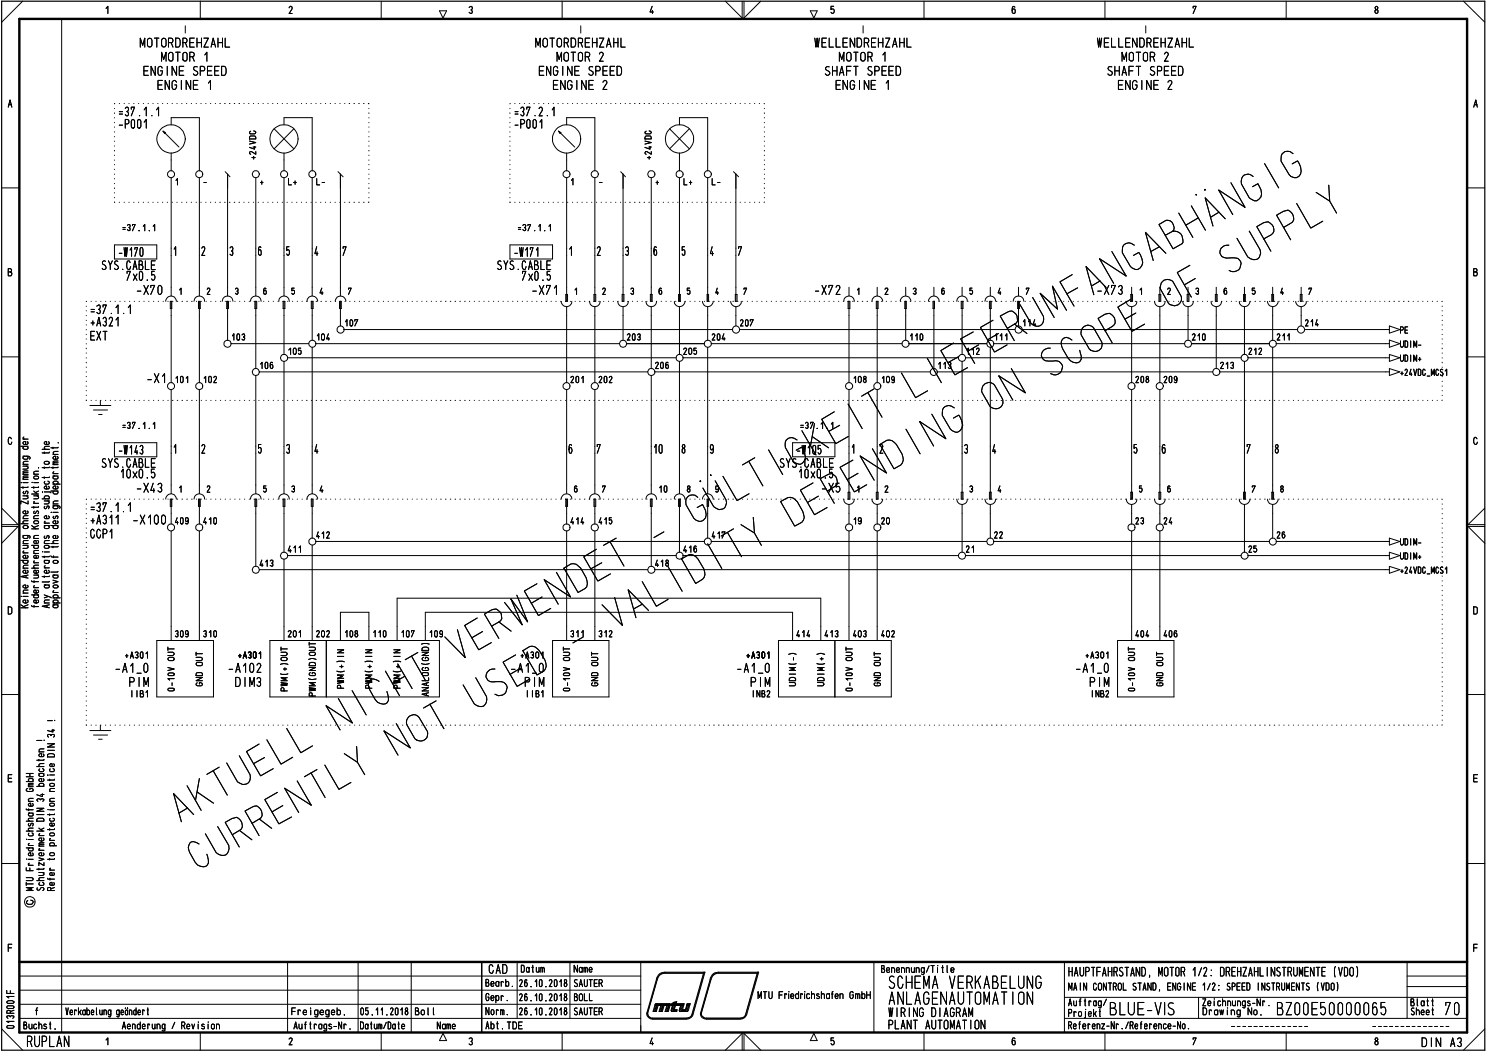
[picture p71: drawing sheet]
<svg xmlns="http://www.w3.org/2000/svg" width="420mm" height="297mm" viewBox="0 0 420 297" stroke-linecap="round" stroke-linejoin="round" font-family="sans-serif">
<defs><g id="words">
<text font-size="11.4" x="182.5" y="160.6">•</text>
<g font-size="6.7">
<text x="182.7" y="105.8">Jladen</text>
<text x="238.3" y="111.7">•</text>
<text x="244.9" y="111.7">de</text>
<text x="244.7" y="115">1</text>
<text x="276.7" y="115.2">III</text>
</g>
<g font-size="5.3">
<text x="94.6" y="93.1">0107</text>
<text x="247.4" y="100.8">MeKM•ri</text>
<text x="351.1" y="100.6">IllEi</text>
<text x="357.9" y="97.9">•</text>
<text x="250.5" y="279">SC 1NA ViKA31LU G</text>
<text x="250.7" y="283.5">ABLAG-\AUTOldT 0</text>
<text x="312.9" y="286.4">3LU1-V</text>
<text x="360.1" y="286.4">3200150000065</text>
</g>
<g font-size="4.6">
<text x="387.7" y="4">8</text>
<text x="7.5" y="295.4">RUPLAN</text>
</g>
<g font-size="3.9">
<text x="39.4" y="13.5">MOTORDREHZAHL</text>
<text x="45.4" y="17.4">MOTOR 1</text>
<text x="151" y="13.5">MOTORDREHZAHL</text>
<text x="157" y="17.4">MOTOR 2</text>
<text x="229.8" y="13.5">WELLENDREHZAHL</text>
<text x="236.7" y="17.4">MOTOR 1</text>
<text x="309.5" y="13.5">WELLENDREHZAHL</text>
<text x="316.4" y="17.4">MOTOR 2</text>
<text x="40.3" y="21.4">ENGINE SPEED</text>
<text x="151.9" y="21.4">ENGINE SPEED</text>
<text x="232.5" y="21.4">SHAFT SPEED</text>
<text x="312.2" y="21.4">SHAFT SPEED</text>
<text x="44.3" y="25.4">ENGINE 1</text>
<text x="155.8" y="25.4">ENGINE 2</text>
<text x="235.6" y="25.4">ENGINE 1</text>
<text x="315.3" y="25.4">ENGINE 2</text>
<text x="33.3" y="32.9">=37.1.1</text>
<text x="143.1" y="32.9">:=37.2.1</text>
<text x="33.2" y="36.3">-P001</text>
<text x="144.9" y="36.3">-P001</text>
<text x="181" y="37.9">.</text>
<text x="181.7" y="43.7">c.,</text>
<text x="182.3" y="45">+</text>
<text x="73.2" y="52.2">+</text>
<text x="78.6" y="50">•</text>
<text x="86.5" y="50">•</text>
<text x="158.2" y="50">•</text>
<text x="166.2" y="50">•</text>
<text x="184.8" y="53.2">+</text>
<text x="190.1" y="50">•</text>
<text x="192.7" y="52.2">L+</text>
<text x="198.1" y="50">•</text>
<text x="339.4" y="53.8">•</text>
<text x="28.5" y="76.2">SYS.CABLE</text>
<text x="33.2" y="72.5">1170</text>
<text x="72.9" y="72.2">5</text>
<text x="80.5" y="72.2">5</text>
<text x="88.5" y="72.2">4</text>
<text x="96.4" y="72.2">7</text>
<text x="140.1" y="76.2">SYS.CABLE</text>
<text x="144.9" y="72.5">-W171</text>
<text x="160.4" y="72.2">1</text>
<text x="168.2" y="72.2">2</text>
<text x="176.1" y="72.2">3</text>
<text x="184.1" y="72.2">6</text>
<text x="35.5" y="79.2">7x0.5</text>
<text x="38.2" y="83.2">-X70</text>
<text x="147.1" y="79.2">7x0.5</text>
<text x="149.8" y="83.2">-X71</text>
<text x="161.9" y="83.2">1</text>
<text x="169.7" y="83.2">2</text>
<text x="313.2" y="83.2">7</text>
<text x="25.3" y="88.6">=37.1.1</text>
<text x="318.9" y="84.9">0</text>
<text x="25.3" y="92.1">+A321</text>
<text x="25.3" y="96.1">EXT</text>
<text x="41.2" y="108.1">-X1</text>
<text x="28.5" y="132">SYS.CABLE</text>
<text x="33.2" y="128.3">1143</text>
<text x="184.3" y="128">10</text>
<text x="219.8" y="132">SY</text>
<text x="228.7" y="132">ABLE</text>
<text x="230.4" y="128.3">5</text>
<text x="240.2" y="128">1</text>
<text x="33.8" y="135">10x0.5</text>
<text x="225.2" y="135">10x</text>
<text x="38.2" y="139">-X43</text>
<text x="25.3" y="144.4">=37.1.1</text>
<text x="25.3" y="148">+A311</text>
<text x="37.2" y="148">-X100</text>
<text x="25.4" y="152">CCP1</text>
<text x="32.2" y="189.8">-A1_0</text>
<text x="64.2" y="189.8">-A10</text>
<text x="148.1" y="189.8">1</text>
<text x="207.7" y="189.8">-A1_0</text>
<text x="221.7" y="189.8">.</text>
<text x="229.8" y="189.8">&quot;&quot;</text>
<text x="303.2" y="189.8">-A1_0</text>
<text x="36.2" y="193.8">PIM</text>
<text x="66.2" y="193.8">DIM 3</text>
<text x="78.7" y="193.6">3</text>
<text x="86.7" y="193.6">--:</text>
<text x="150.4" y="193.8">IM</text>
<text x="211.6" y="193.8">PIM</text>
<text x="221.9" y="193.6">§</text>
<text x="307.2" y="193.8">PIM</text>
<text x="137.8" y="274.7">CAD</text>
<text x="301.4" y="275.5">HAUPTFAHRSTAND, MOTOR 1/2: DREHZAHLINSTRUMENTE (VDO)</text>
<text x="250.7" y="286.9">WIRING DIAGRAM</text>
<text x="250.4" y="290.4">PLANT AUTOMATION</text>
<text x="401" y="295.4">DIN A3/</text>
</g>
<g font-size="3.2">
<text x="81.2" y="4">2</text>
<text x="123.9" y="5">V</text>
<text x="132" y="4">3</text>
<text x="183" y="4">4</text>
<text x="228.5" y="5">V</text>
<text x="285.2" y="4">6</text>
<text x="336.3" y="4">7</text>
<text x="2.2" y="30.4">A</text>
<text x="415.7" y="30.4">A</text>
<text x="145.9" y="65.3">=37.1.1</text>
<text x="2" y="78">B</text>
<text x="415.5" y="78">B</text>
<text x="270.6" y="83.2">i5</text>
<text x="281.5" y="83.2">4</text>
<text x="345" y="83.2">6</text>
<text x="357.6" y="83.2">i 4</text>
<text x="208.7" y="92.1">207</text>
<text x="336.1" y="96.1">210</text>
<text x="77.7" y="141">.r</text>
<text x="80.2" y="141">.</text>
<text x="86.2" y="141">r&gt;</text>
<text x="165.9" y="141">r&gt;</text>
<text x="182" y="141">r-.\</text>
<text x="49.1" y="148">409</text>
<text x="57.1" y="148">410</text>
<text x="81" y="156">411</text>
<text x="192.6" y="156.6">416</text>
<text x="2" y="173.4">D</text>
<text x="415.5" y="173.4">D</text>
<text x="105.1" y="179.8">110</text>
<text x="113" y="179.8">107</text>
<text x="2" y="220.7">E</text>
<text x="415.5" y="220.7">E</text>
<text x="415.5" y="268.6">F</text>
<text x="146.9" y="274.4">Datum</text>
<text x="161.9" y="274.4">Name</text>
<text x="248.5" y="274.5">Benennung/Title</text>
<text x="136.9" y="278.4">Bearb.</text>
<text x="146.3" y="278.5">26.10.2018</text>
<text x="161.8" y="278.5">SAUTER</text>
<text x="213.8" y="281.9">MTU Friedrichshafen GmbH</text>
<text x="301.4" y="279.5">MAIN CONTROL STAND, ENGINE 1/2: SPEED INSTRUMENTS (VDO)</text>
<text x="18.5" y="286.4">Verkabelung geändert</text>
<text x="82.1" y="286.4">Freigegeb.</text>
<text x="101.4" y="286.4">05.11.2018</text>
<text x="117" y="286.4">Bol l</text>
<text x="136.9" y="282.4">Gepr.</text>
<text x="137" y="286.4">Norm.</text>
<text x="146.3" y="282.4">26.10.2018</text>
<text x="146.3" y="286.4">26.10.2018</text>
<text x="161.8" y="286.4">SAUTER</text>
<text x="161.9" y="282.4">BOLL</text>
<text x="301.2" y="286.9">Projekt</text>
<text x="301.4" y="283.8">Auftrag/</text>
<text x="339.1" y="283.9">Zeichnungs-Nr.</text>
<text x="339.2" y="286.4">Drowing No.</text>
<text x="397.9" y="283.9">Blatt</text>
<text x="397.9" y="286.4">Sheet</text>
<text x="1.6" y="290.2">o</text>
<text x="6.5" y="290.4">Buchst.</text>
<text x="34.4" y="290.4">Aenderung / Revision</text>
<text x="82.8" y="290.4">Auftrags-Nr.</text>
<text x="123.2" y="290.4">Name</text>
<text x="137" y="290.4">Abt.TDE</text>
<text x="228.5" y="293.7">A</text>
<text x="234.1" y="293.7">5</text>
<text x="301.3" y="290.4">Referenz-Nr./Reference-No.</text>
<text x="81.2" y="294.9">2</text>
<text x="132" y="294.9">3</text>
<text x="183" y="294.9">4</text>
<text x="285.2" y="294.9">6</text>
<text x="336.3" y="294.9">7</text>
<text x="387.5" y="294.9">8</text>
</g>
<g font-size="2.8">
<text x="81.2" y="52.2">L+</text>
<text x="89.1" y="52.3">L-</text>
<text x="34.3" y="65.3">=37.1.1</text>
<text x="177.7" y="83.2">3</text>
<text x="185.5" y="83.2">6</text>
<text x="229.6" y="83.2">-X72</text>
<text x="255.8" y="83.2">\3</text>
<text x="261.1" y="83.2">(1\6</text>
<text x="369" y="83.2">7</text>
<text x="365.9" y="93.9">0</text>
<text x="368" y="92.1">214</text>
<text x="393.3" y="94.1">&gt;PE</text>
<text x="79.7" y="100.6">IM</text>
<text x="86.9" y="97.9">0</text>
<text x="89.2" y="96.1">104</text>
<text x="176.7" y="96.1">203</text>
<text x="200.6" y="96.1">204</text>
<text x="256.6" y="96.1">110</text>
<text x="360.2" y="96.1">211</text>
<text x="393.2" y="98.1">&gt;UDIM-</text>
<text x="393.2" y="101.9">&gt;UDIM+</text>
<text x="73.1" y="104.8">106</text>
<text x="344.1" y="104.8">213</text>
<text x="393.5" y="106.1">&gt;4.24VDC_MC$1</text>
<text x="57.2" y="108.1">102</text>
<text x="158.6" y="109.8">0</text>
<text x="160.8" y="108.1">201</text>
<text x="166.6" y="109.8">0</text>
<text x="168.7" y="108.1">202</text>
<text x="240.6" y="108.1">108</text>
<text x="248.6" y="108.1">109</text>
<text x="320.2" y="108.5">208 0209</text>
<text x="34.3" y="121.1">=37.1.1</text>
<text x="225.7" y="121.1">=37</text>
<text x="74" y="139">5</text>
<text x="82" y="139">3</text>
<text x="89.9" y="139">4</text>
<text x="161.7" y="139">6</text>
<text x="169.7" y="139">7</text>
<text x="185.8" y="139">10</text>
<text x="193.7" y="139">8</text>
<text x="160.7" y="148">414</text>
<text x="168.7" y="148">415</text>
<text x="240.6" y="148">19</text>
<text x="248.5" y="148">20</text>
<text x="328.2" y="148">24</text>
<text x="90.5" y="152">12</text>
<text x="200.8" y="152">41</text>
<text x="272.4" y="156">21</text>
<text x="280.3" y="152">22</text>
<text x="352.1" y="156">25</text>
<text x="357.9" y="153.7">0</text>
<text x="360.1" y="152">26</text>
<text x="393.2" y="153.9">&gt;UDIM-</text>
<text x="73" y="159.9">413 4,</text>
<text x="349.9" y="157.6">0</text>
<text x="393.2" y="157.7">&gt;UDIM+</text>
<text x="393.5" y="161.9">&gt;4.24VDC_MO 1</text>
<text x="49.2" y="179.8">309</text>
<text x="56" y="179.8">1310</text>
<text x="81" y="179.8">201</text>
<text x="89.1" y="179.8">202</text>
<text x="97.1" y="179.8">108</text>
<text x="121" y="179.8">109</text>
<text x="160.7" y="179.8">31)</text>
<text x="168.7" y="179.8">312</text>
<text x="224.5" y="179.8">414</text>
<text x="232.4" y="179.8">413</text>
<text x="240.5" y="179.8">403</text>
<text x="248.5" y="179.8">402</text>
<text x="320.2" y="179.8">404</text>
<text x="328.1" y="179.8">406</text>
<text x="35.1" y="185.8">+A301</text>
<text x="67" y="185.8">+A30</text>
<text x="79" y="183.6">I-</text>
<text x="86.8" y="185.1">0</text>
<text x="87.1" y="183.6">m</text>
<text x="118.6" y="183.6">2</text>
<text x="210.5" y="185.8">+A301</text>
<text x="306.1" y="185.8">+A301</text>
<text x="78.7" y="188.3">--</text>
<text x="79.1" y="186.5">KD</text>
<text x="87.1" y="188.3">m</text>
<text x="102.9" y="186.9">__</text>
<text x="230.7" y="186.4">.</text>
<text x="38.3" y="196.8">131</text>
<text x="148.4" y="196.8">121</text>
<text x="160.9" y="195.1" transform="rotate(-90 160.9 195.1)">0-10V OUT</text>
<text x="168.8" y="193.6" transform="rotate(-90 168.8 193.6)">GND OUT</text>
<text x="212.2" y="196.8">INB2</text>
<text x="240.6" y="195.1" transform="rotate(-90 240.6 195.1)">0-10V OUT</text>
<text x="248.6" y="193.6" transform="rotate(-90 248.6 193.6)">GND OUT</text>
<text x="307.9" y="196.8">INB2</text>
<text x="320.3" y="195.1" transform="rotate(-90 320.3 195.1)">0-10V OUT</text>
<text x="328.3" y="193.6" transform="rotate(-90 328.3 193.6)">GND OUT</text>
<text x="101.5" y="290.4">Datum/Date</text>
</g>
<g font-size="2.4">
<text x="174.1" y="86.6">&lt;....)</text>
<text x="206" y="86.7">L.)</text>
<text x="333.5" y="86.6">&lt;...I</text>
<text x="341.6" y="86.6">C...1</text>
<text x="366.7" y="86.6">....)</text>
<text x="157.9" y="141">f's</text>
<text x="277.6" y="141">.</text>
<text x="357.5" y="141">V..../</text>
<text x="318.1" y="148">.23</text>
<text x="87" y="196.5">a</text>
<text x="7.8" y="230.4">o</text>
<text x="7.7" y="241.6">aoo</text>
</g>
<g font-size="1.6">
<text x="6.7" y="220.6">.0 0</text>
<text x="7.8" y="222.1">E .0 0</text>
<text x="10.1" y="226.2">r&gt;</text>
<text x="7.7" y="233.3">,17</text>
<text x="7.3" y="237.6">-</text>
<text x="7.8" y="238.7">c.</text>
<text x="10.8" y="235.9">c-</text>
<text x="13.8" y="238.8">CL</text>
<text x="13.8" y="237.6">c-</text>
<text x="7" y="249.9">1-00</text>
<text x="10.8" y="247.1">MO</text>
<text x="2.1" y="268.6">F</text>
<text x="1.6" y="280.4">Lt-</text>
<text x="1.7" y="283.2">CZ</text>
<text x="1.7" y="284.6">CZ</text>
</g>
</g></defs>
<g fill="none" stroke="#000" stroke-width=".28">
<path d="M6.4 .3l-5.9 6M17.4 5.3v286M29.9 2.4l.5-.6v2M56.5 .3v5M107.6 .3v5M158.6 .3v5M204.7 .3l4.7 4.8v-4.8M209.9 .3v4.8l4.8-4.8M235.2 1.8h-.7v.9a.59 .59 0 0 1 .9 .3 .59 .59 0 0 1-.7 .7l-.2-.2M260.7 .3v5M311.8 .3v5M362.9 .3v5"/>
<path d="M413 .3l6 6M48.3 33.2h8v15M80.1 33.2h8v15M159.9 33.2h8v15M191.7 33.2h8v15M.5 53h5M48.3 45.1v3.1M80.1 45.1v3.1M159.9 45.1v3.1M191.7 45.1v3.1M414 53h5M48.3 89v18.9"/>
<path d="M56.3 89v18.9M64.2 89v6.9M65.2 96.9h21.9M72.2 89v15M80.1 89v11M88.1 89v6.9M89.1 96.9h85.7M97.1 93h109.6M159.9 89v18.9M167.9 89v18.9M175.8 89v6.9M176.8 96.9h22"/>
<path d="M183.8 89v15M191.7 89v11M199.7 89v6.9M200.7 96.9h53.9M207.6 89v2.9M208.7 93h77.7M239.6 89v18.9M247.5 89v18.9M255.6 89v6.9M256.5 96.9h21.9M263.5 89v15M271.5 89v11"/>
<path d="M279.4 89v6.9M280.5 96.9h53.7M287.4 89v2.9M288.4 93h77.7M319.3 89v18.9M327.3 89v18.9M335.2 89v6.9M336.3 96.9h21.9M343.2 89v15M351.2 89v11M359.1 89v6.9M360.1 96.9h30.9"/>
<path d="M367.2 89v2.9M368.1 93h22.9M.5 100.7h5M73.2 104.9h109.6M81.2 100.9h109.6M184.8 104.9h77.7M192.7 100.9h77.8M264.5 104.9h77.7M272.4 100.9h77.7M344.2 104.9h46.8M352.2 100.9h38.8M414 100.7h5"/>
<path d="M3.3 123.8a.48 .48 0 0 0-.6-.4 .48 .48 0 0 0-.4 .6v.7l.4 .6h.4l.2-.6M416.8 123.8a.48 .48 0 0 0-.6-.4 .48 .48 0 0 0-.4 .6v.7l.4 .6h.4l.3-.6M.5 148.5h4.6l-4.6 4.7M.5 143.3l4.6 4.7h-4.6M48.3 144.8v3M48.3 149.8v26.9M56.3 144.8v3M56.3 149.8v26.9M72.2 144.8v15M80.1 144.8v11M80.1 157.7v19M81.2 156.7h109.6"/>
<path d="M88.1 144.8v7M88.1 153.8v22.9M89.1 152.7h109.7M159.9 144.8v3M159.9 149.8v26.9M167.9 144.8v3M167.9 149.8v26.9M183.8 144.8v15M191.7 144.8v11M192.7 156.7h77.8M199.7 144.8v7M200.7 152.7h77.7"/>
<path d="M239.6 144.8v3M239.6 149.8v26.9M247.5 144.8v3M247.5 149.8v26.9M271.5 144.8v11M272.4 156.7h77.7M279.4 144.8v7M280.5 152.7h77.7M319.3 144.8v3M319.3 149.8v26.9M327.3 144.8v3M327.3 149.8v26.9"/>
<path d="M351.2 144.8v11M352.2 156.7h38.8M359.1 144.8v7M360.1 152.7h30.9M419 148.5h-4.8l4.8 4.7M419 143.3l-4.8 4.7h4.8M73.2 160.7h109.6M96.1 176.7v-4h8v4M112.1 176.7v-8h119.5v8M120 176.7v-4h103.6v4M184.8 160.7h206.2M.5 195.9h5"/>
<path d="M414 195.9h5M7.4 218.2h2M8.4 218.2v.9M10.4 216.2h2M10.4 208.9h1.4M11 218.2h1.1l.3 .6-.3 .2h-.8l-.3-.2 .3-.6M11 214.2v.4M11 212.1h1.4M12 216.8l.4 .4-.3 .5h-.8l-.3-.4 .2-.4M12.1 219.7h.2l.1 .4-.4 .4-1-.2v-.5l.7-.2v.9M12.1 212.7l.3 .2-.3 .5h-.9l-.2-.5 .7-.3v.8M12.4 215.4l-1.3 .2-.1 .3 .4 .3"/>
<path d="M12.4 214.2l-.1 .3h-1.9M12.4 211.2l-1.2 .1-.2 .2 .2 .6M12.4 218.2l-.2 .1M7.4 228.2l.1 .2h1.9M7.4 234.4h2M7.8 222.4l-.4 .4v.2l.4 .3 1.6-.2-.2-.6-.8-.1v.4M8 236.8h1.4M8 226.1h1.4M8.1 228.2v.5M8.3 239.2l-.3 .2 .3 .6h.8l.3-.2v-.4l-.3-.2M9 234.9l.4 .2v.5l-.3 .2-.9-.1-.2-.2 .2-.5M9.2 226.7l.2 .2-.2 .5h-.9l-.3-.5 .7-.3v.8"/>
<path d="M9.4 233.6l-1.3 .1-.1 .5 .4 .2M9.4 230.8l-1.3 .1-.1 .5 .4 .2M9.4 225.2h-1l-.4 .3 .3 .6M10.4 228h2l-2 .9h2M10.4 229.8h2M10.5 231.1l.3-.3h1.2l.4 .3v.5h-2zM11 238.7h1.4M11 233.6l1 .8M11.2 239.4l-.2 .2 .3 .3M11.6 224.1h.8M12 223.9v.8l-1.6-.5M12.1 236.4l.3 .5-.4 .3-1-.1v-.5l.2-.2h.5v.8"/>
<path d="M12.4 238.2h-1.2l-.2 .2 .2 .3M12.4 237.7h-1.2l-.2 .3 .4 .2M12.4 233.6l-.8 .4M.5 243.6h5M7.4 247.6h1.5a.42 .42 0 0 1 .5 .4 .42 .42 0 0 1-.5 .4h-1.5M7.4 244.8v.8h2M8 244.1h1.4M8.3 243.5l-.3 .4 .3 .2M8.4 244.9v.7M9.4 250.4h-2l1.6 .4-1.6 .4h2M10.5 250.4a.43 .43 0 0 0 .1 .7 .43 .43 0 0 0 .6-.1 .56 .56 0 0 1 .6-.7 .56 .56 0 0 1 .5 .7l-.2 .2M11 242l1.4 .4-1.4 .4"/>
<path d="M11 244.9v.5M12.4 247.6h-1.3l-.1 .5 .4 .3M12.4 244.9l-.1 .3h-1.9M12.4 243.3v.9l-1.4-.9v.9M414 243.6h5M3.3 266.4h-1v2M5.5 275.3h175.3M5.5 279.3h175.3M81.2 271.4v19.9M101 271.4v19.9M116 271.4v19.9M145.9 271.4v15.9"/>
<path d="M160.8 271.4v15.9M180.8 271.4v19.9M246.6 271.4v19.9M300.4 271.4v19.8M397 271.4v15.9M397 278.3h17M397 275.3h17M.5 290.2l5.9 6M2.2 287.3l-.3-.4a.55 .55 0 0 1 .5-.4 .55 .55 0 0 1 .5 .4 .48 .48 0 0 1 .6-.4 .48 .48 0 0 1 .4 .5l-.3 .3M2.9 285.8v-.4a.52 .52 0 0 0-.5-.4 .52 .52 0 0 0-.5 .4v.4h2M3.9 281.1h-2l.6 .4M3.9 285l-1 .3"/>
<path d="M5.5 287.3h175.3M5.5 283.3h175.3M29.9 293.4l.5-.6v1.9M56.5 291.3v4.9M107.6 291.3v4.9M125 291.5l1 2h-2zM158.6 291.3v4.9M204.7 296.2l4.7-4.7v4.7M209.9 296.2v-4.7l4.8 4.7M260.7 291.3v4.9M300.4 287.3h113.6M300.4 281.3h113.6"/>
<path d="M311.8 291.3v4.9M338.2 281.3v6M362.9 291.3v4.9M419 290.2l-6 6"/>
<circle cx="8.4" cy="254.4" r="1.49"/>
</g>
<path d="M.5 .3h418.5v295.9h-418.5z" fill="none" stroke="#000" stroke-width=".34"/>
<path d="M5.5 5.3h408.5v286h-408.5zM5.5 271.4h408.5" fill="none" stroke="#000" stroke-width=".68"/>
<path d="M135.9 271.4v19.9" fill="none" stroke="#000" stroke-width=".42"/>
<g fill="none" stroke="#000" stroke-width=".28">
<path d="M10.4 216.2h2M10.4 208.9h1.4M11 218.2h1.1l.3 .6-.3 .2h-.8l-.3-.2 .3-.6M11 214.2v.4M11 212.1h1.4M12 216.8l.4 .4-.3 .5h-.8l-.3-.4 .2-.4M12.1 219.7h.2l.1 .4-.4 .4-1-.2v-.5l.7-.2v.9M12.1 212.7l.3 .2-.3 .5h-.9l-.2-.5 .7-.3v.8M12.5 208.9h.1M12.4 215.4l-1.3 .2-.1 .3 .4 .3M12.4 214.2l-.1 .3h-1.9M12.4 211.2l-1.2 .1-.2 .2 .2 .6"/>
<path d="M12.4 218.2l-.2 .1M10.4 228h2l-2 .9h2M10.4 229.8h2M10.5 231.1l.3-.3h1.2l.4 .3v.5h-2zM11 238.7h1.4M11 233.6l1 .8M11.2 239.4l-.2 .2 .3 .3M11.6 224.1h.8M12 223.9v.8l-1.6-.5M12.1 236.4l.3 .5-.4 .3-1-.1v-.5l.2-.2h.5v.8M12.4 238.2h-1.2l-.2 .2 .2 .3M12.4 237.7h-1.2l-.2 .3 .4 .2"/>
<path d="M12.4 233.6l-.8 .4M10.5 250.4a.43 .43 0 0 0 .1 .7 .43 .43 0 0 0 .6-.1 .56 .56 0 0 1 .6-.7 .56 .56 0 0 1 .5 .7l-.2 .2M11 242l1.4 .4-1.4 .4M11 244.9v.5M12.4 247.6h-1.3l-.1 .5 .4 .3M12.4 244.9l-.1 .3h-1.9M12.4 243.3v.9l-1.4-.9v.9"/>
</g>
<g fill="none" stroke="#000" stroke-width=".28">
<path d="M12.5 208.9h.1M14 229.6v.4M14 233.8v.4M14 228.4h1.4M14.1 235.1l.3-.2 .8 .1 .2 .5-.5 .3h-.5l-.4-.3zM14.9 230.8l.5 .3-.4 .5h-.7l-.3-.2 .2-.5M15.1 232.2l.3 .3-.3 .5h-.8l-.3-.3 .1-.4 .6-.1v.8M15.4 233.8l-.1 .2h-1.9M15.4 229.6v.2h-2M13.4 247.7l.1 .3h1.9M14 245.4h1.4M14 242.1v.5"/>
<path d="M14.1 240.7l.3-.2 .8 .1 .2 .5-.5 .3h-.5l-.4-.3zM14.1 247.7v.5M14.3 244.9l-.3 .1 .3 .4M14.4 251.2v-.5a.56 .56 0 0 0-1-.2v.7h2M15.1 249l.3 .4-.5 .4-.8-.2v-.5l.6-.2v.9M15.1 246.2l.3 .4-.5 .4-.8-.2v-.5l.6-.2v.9M15.4 242.1l-.1 .3h-1.9M15.4 250.4l-1 .3"/>
</g>
<g fill="none" stroke="#000" stroke-width=".28">
<path d="M13.4 212.9l.6-.3 1 .1 .4 .3v.5h-2zM13.4 209.8h2l-2 .9h2M13.4 211.7h2M13.4 203.3h1.4M13.5 218.6h.1M13.7 207.9l-.3-.3a.48 .48 0 0 1 .5-.4 .48 .48 0 0 1 .5 .3 .53 .53 0 0 1 .5-.3 .53 .53 0 0 1 .5 .4l-.3 .3M14 219.8v.4M14 218.6h1.4M14.6 206h.8M14.9 216.8l.5 .4-.4 .5h-.7l-.3-.3 .2-.5M14.9 205.7v.8l-1.5-.4M15.1 215.5l.3 .2-.3 .5h-.8l-.3-.5 .4-.3h.3v.8"/>
<path d="M15.4 219.8v.2h-2M13.6 228.4h.1M14 226.1h1.4M14 223.3h1.4M14.1 226.7l.3-.1 .8 .1 .2 .5-.5 .2h-.5l-.4-.2zM14.1 221.1l.3-.1 .8 .1 .2 .5-.5 .2h-.5l-.4-.2zM15.4 225.2l-1.3 .2-.1 .3 .3 .4M15.4 222.4l-1.3 .2-.1 .3 .3 .4"/>
</g>
<g fill="none" stroke="#000" stroke-width=".28">
<path d="M15.5 203.3h.1M14 229.6v.4M14 233.8v.4M14 228.4h1.4M14.1 235.1l.3-.2 .8 .1 .2 .5-.5 .3h-.5l-.4-.3zM14.9 230.8l.5 .3-.4 .5h-.7l-.3-.2 .2-.5M15.1 232.2l.3 .3-.3 .5h-.8l-.3-.3 .1-.4 .6-.1v.8M15.4 233.8l-.1 .2h-1.9M15.4 229.6v.2h-2M13.4 247.7l.1 .3h1.9M14 245.4h1.4M14 242.1v.5"/>
<path d="M14.1 240.7l.3-.2 .8 .1 .2 .5-.5 .3h-.5l-.4-.3zM14.1 247.7v.5M14.3 244.9l-.3 .1 .3 .4M14.4 251.2v-.5a.56 .56 0 0 0-1-.2v.7h2M15.1 249l.3 .4-.5 .4-.8-.2v-.5l.6-.2v.9M15.1 246.2l.3 .4-.5 .4-.8-.2v-.5l.6-.2v.9M15.4 242.1l-.1 .3h-1.9M15.4 250.4l-1 .3"/>
</g>
<g fill="none" stroke="#000" stroke-width=".28">
<path d="M13.4 212.9l.6-.3 1 .1 .4 .3v.5h-2zM13.4 209.8h2l-2 .9h2M13.4 211.7h2M13.4 203.3h1.4M13.5 218.6h.1M13.7 207.9l-.3-.3a.48 .48 0 0 1 .5-.4 .48 .48 0 0 1 .5 .3 .53 .53 0 0 1 .5-.3 .53 .53 0 0 1 .5 .4l-.3 .3M14 219.8v.4M14 218.6h1.4M14.6 206h.8M14.9 216.8l.5 .4-.4 .5h-.7l-.3-.3 .2-.5M14.9 205.7v.8l-1.5-.4M15.1 215.5l.3 .2-.3 .5h-.8l-.3-.5 .4-.3h.3v.8"/>
<path d="M15.4 219.8v.2h-2M13.6 228.4h.1M14 226.1h1.4M14 223.3h1.4M14.1 226.7l.3-.1 .8 .1 .2 .5-.5 .2h-.5l-.4-.2zM14.1 221.1l.3-.1 .8 .1 .2 .5-.5 .2h-.5l-.4-.2zM15.4 225.2l-1.3 .2-.1 .3 .3 .4M15.4 222.4l-1.3 .2-.1 .3 .3 .4"/>
</g>
<g fill="none" stroke="#000" stroke-width=".28">
<path d="M12.5 158.1h1.1l.3 .5-.3 .3h-.8l-.3-.3 .3-.5M12.5 156.9v.4M12.5 155.7h1.4M12.7 159.6l-.2 .3 .3 .3M13.9 156.9l-.1 .2h-1.9M13.9 158.1l-.2 .1M12.5 167.8l1.9 .9M12.5 165h1.1l.3 .4-.1 .3-.2 .2-.9-.1-.2-.4 .3-.4M12.5 170.1h1.4M12.5 162.5v.4M12.5 160.2h1.4M13.2 170.8v.6"/>
<path d="M13.7 160.9l.2 .5-.4 .3-.9-.2-.1-.4 .2-.2h.5v.8M13.7 168.2l-1.2 .5M13.9 170.6l-2 .4 2 .4M13.9 169.2h-1.2l-.2 .5 .2 .4M13.9 164l-.1 .2h-1.9M13.9 162.5l-.1 .1h-1.9M13.9 165l-.2 .1M15.5 203.3h.1M8.7 253.9a.6 .6 0 0 1 .7 .6 .6 .6 0 0 1-.6 .6h-.8l-.4-.3-.1-.5 .3-.3"/>
</g>
<g fill="none" stroke="#000" stroke-width=".28">
<path d="M11.9 126.7h2M12 138.8h.1M12.5 138.8h1.5l.4 .2M12.5 130.4l.4-.3h.6a.42 .42 0 0 1 .4 .5 .42 .42 0 0 1-.4 .4l-.8-.1zM12.5 127.5v.4M12.5 131.7v.5M12.5 134.5v.5M13.5 135.7l.4 .4-.3 .5-.9-.1-.2-.3 .2-.4M13.7 137.2l.2 .2-.2 .5h-1l-.2-.5 .7-.3v.8M13.7 124.6l.2 .3-.1 .3-.9 .2a.45 .45 0 0 1-.4-.6 .45 .45 0 0 1 .7-.3v.9M13.9 134.5l-.1 .2h-1.9M13.9 131.7l-.1 .2h-1.9"/>
<path d="M13.9 127.5l-.1 .3h-1.9M13.9 125.9l-1.3 .2v.6h.3M11.9 140.7h2M12.1 155.7h.1M12.5 148.3h1.1l.3 .3-.1 .3-.2 .2-.9-.1-.2-.4 .3-.3M12.5 158.1h1.1l.3 .5-.3 .3h-.8l-.3-.3 .3-.5M12.5 153.3h1.4M12.5 147.6h1.4M12.5 141.3h1.4M12.5 156.9v.4M12.5 155.7h1.4M12.6 154l.9-.2a.42 .42 0 0 1 .4 .5 .42 .42 0 0 1-.4 .4l-.8-.1-.2-.2z"/>
<path d="M12.7 151.2a.37 .37 0 0 0-.2 .5 .37 .37 0 0 0 .4 .2l.3-.7a.41 .41 0 0 1 .7 .1 .41 .41 0 0 1-.2 .6M12.7 142.8a.37 .37 0 0 0-.2 .5 .37 .37 0 0 0 .4 .2l.3-.5a.33 .33 0 0 1 .6-.2 .33 .33 0 0 1 0 .5l-.1 .2M12.7 147.1l-.2 .2 .3 .3M12.7 159.6l-.2 .3 .3 .3M12.8 140.7l-.3-.3 .3-.5h.8l.3 .3-.3 .5M13.5 141.3a.42 .42 0 0 1 .4 .4 .42 .42 0 0 1-.4 .5h-1M13.7 145.5l.2 .3-.2 .5h-1l-.2-.5 .7-.3v.8M13.9 152.5h-1.2l-.2 .4 .2 .4M13.9 156.9l-.1 .2h-1.9M13.9 148.3h-.2M13.9 158.1l-.2 .1M12.5 167.8l1.9 .9"/>
<path d="M12.5 165h1.1l.3 .4-.1 .3-.2 .2-.9-.1-.2-.4 .3-.4M12.5 162.5v.4M12.5 170.1h1.4M12.5 160.2h1.4M13.2 170.8v.6M13.7 160.9l.2 .5-.4 .3-.9-.2-.1-.4 .2-.2h.5v.8M13.7 168.2l-1.2 .5M13.9 170.6l-2 .4 2 .4M13.9 169.2h-1.2l-.2 .5 .2 .4M13.9 164l-.1 .2h-1.9M13.9 162.5l-.1 .1h-1.9M13.9 165l-.2 .1"/>
</g>
<g fill="none" stroke="#000" stroke-width=".28">
<path d="M5.9 125.9h2M6 136.1h.1M6.5 128.7l1.8 .1 .2 .3-.2 .4M6.5 139.9h1.4M6.5 137.3v.5M6.5 136.1h1.4M6.5 135.2h1.4M6.5 133.9h1.4M6.5 131.5h1.4M6.5 131h1.4M6.5 123.9h1.4M6.7 138.6a.36 .36 0 0 0-.2 .5 .36 .36 0 0 0 .5 .2 .6 .6 0 0 1 .8-.6l.1 .2-.2 .5"/>
<path d="M6.7 123.3l-.2 .2 .3 .4M6.8 128.7l-.3 .3 .3 .5h.8l.3-.2-.3-.6M6.8 125.9l-.3 .3 .3 .5h.8l.3-.2-.3-.6M7.5 139.9l.4 .3-.1 .3-1.3 .2M7.5 131.5l.4 .3-.1 .4-1.3 .1M7.7 124.6h.1l.1 .5-.4 .3-.9-.2v-.5l.6-.2v.9M7.9 137.3l-.1 .2h-1.9M7.9 134.7h-1.2l-.2 .3 .2 .2M7.9 134.3h-1.2l-.2 .2 .4 .2M7.9 133.3h-1.2l-.2 .3 .2 .3M7.9 132.8l-1.3 .1v.4h.3M7.9 130.1l-1.3 .2 .1 .7"/>
<path d="M8.9 139.4h2M9.5 139.9h1.4M9.5 136.1h1.4M9.5 137.3v.5M9.5 138.5l1 .9M10.5 139.9l.4 .3-.2 .4-1.2 .1M10.9 137.3v.2h-2M10.9 138.5l-.9 .4M11.9 126.7h2M12 138.8h.1M12.5 138.8h1.5l.4 .2M12.5 130.4l.4-.3h.6a.42 .42 0 0 1 .4 .5 .42 .42 0 0 1-.4 .4l-.8-.1z"/>
<path d="M12.5 127.5v.4M12.5 131.7v.5M12.5 134.5v.5M13.5 135.7l.4 .4-.3 .5-.9-.1-.2-.3 .2-.4M13.7 137.2l.2 .2-.2 .5h-1l-.2-.5 .7-.3v.8M13.7 124.6l.2 .3-.1 .3-.9 .2a.45 .45 0 0 1-.4-.6 .45 .45 0 0 1 .7-.3v.9M13.9 134.5l-.1 .2h-1.9M13.9 131.7l-.1 .2h-1.9M13.9 127.5l-.1 .3h-1.9M13.9 125.9l-1.3 .2v.6h.3M5.9 158.1h2M5.9 147.7h2"/>
<path d="M6.5 151l1.8 .1 .2 .4-.2 .3M6.5 153.3h1.4M6.5 156h1.4M6.5 153.8h1.4M6.5 146.3h1.4M6.6 148.4l.9-.1 .3 .1 .1 .4-.4 .3h-.6l-.3-.2zM6.7 155.4l-.2 .3 .3 .3M6.8 158.1l-.3 .2 .3 .6 .9-.1 .2-.5-.3-.2M6.8 151l-.3 .4 .3 .5 1-.2 .1-.3-.3-.4M7.5 153.8a.42 .42 0 0 1 .4 .5 .42 .42 0 0 1-.4 .4h-1M7.7 156.7l.2 .3-.2 .5h-1l-.2-.4 .1-.3 .6-.2v.9M7.7 144.2h.1l.1 .4-.4 .3-.9-.1-.1-.4 .7-.3v.8"/>
<path d="M7.9 159.4l-1.3 .2 .1 .7M7.9 152.5l-1.3 .1 .1 .7M7.9 146.9l-1.3 .1-.1 .4 .4 .3M7.9 145.5l-1.3 .1 .1 .7M7.9 141.3v.9l-2-.9v.9M8.9 153.8h2M8.9 149.2h2M8.9 148.3l1.2 .9M9.5 147.2l.4-.3h.6l.4 .3v.2l-.2 .3h-.8zM9.5 146.3h1.4M9.5 158.7h1.4M9.5 156.1h1.4"/>
<path d="M9.5 151.9h1.4M9.5 142.9v.4M9.5 142h1.4M9.7 158.2l-.2 .4 .3 .1M9.7 144.2a.36 .36 0 0 0-.2 .4 .36 .36 0 0 0 .4 .3 .6 .6 0 0 1 .9-.6l-.1 .6M9.7 141.5l-.2 .3 .3 .2M9.8 153.8l-.3 .2v.5l.3 .2 1-.2 .1-.3-.4-.4M10.6 156.7l.3 .3-.3 .5h-.9l-.1-.7 .6-.2v.9M10.6 152.5l.3 .5-.4 .3-.8-.1-.2-.5 .2-.2h.5v.8M10.9 159.4l-1.3 .2-.1 .5 .4 .2M10.9 155.3l-1.3 .1 .1 .7M10.9 151l-1.3 .2 .1 .7"/>
<path d="M10.9 145.5l-1.3 .1 .1 .7M10.9 142.9v.2h-2M10.9 148.3l-1.3 .5M11.9 140.7h2M12.1 155.7h.1M12.5 148.3h1.1l.3 .3-.1 .3-.2 .2-.9-.1-.2-.4 .3-.3M12.5 153.3h1.4M12.5 147.6h1.4M12.5 141.3h1.4M12.6 154l.9-.2a.42 .42 0 0 1 .4 .5 .42 .42 0 0 1-.4 .4l-.8-.1-.2-.2zM12.7 151.2a.37 .37 0 0 0-.2 .5 .37 .37 0 0 0 .4 .2l.3-.7a.41 .41 0 0 1 .7 .1 .41 .41 0 0 1-.2 .6M12.7 142.8a.37 .37 0 0 0-.2 .5 .37 .37 0 0 0 .4 .2l.3-.5a.33 .33 0 0 1 .6-.2 .33 .33 0 0 1 0 .5l-.1 .2"/>
<path d="M12.7 147.1l-.2 .2 .3 .3M12.8 140.7l-.3-.3 .3-.5h.8l.3 .3-.3 .5M13.5 141.3a.42 .42 0 0 1 .4 .4 .42 .42 0 0 1-.4 .5h-1M13.7 145.5l.2 .3-.2 .5h-1l-.2-.5 .7-.3v.8M13.9 152.5h-1.2l-.2 .4 .2 .4M13.9 148.3h-.2M5.9 171.4h2M5.9 170.6l1.3 .8M6 168.2h.1M6.5 168.2h1.4M6.5 167.3h1.4M6.5 160.3h1.4"/>
<path d="M7.3 162.4v.6M7.7 169.2l.2 .6-.4 .3-.9-.2-.1-.4 .2-.3h.5v.9M7.7 165.1l.2 .4-.4 .4-.9-.2v-.5l.6-.2v.9M7.7 160.9l.2 .5-.4 .3-.9-.2-.1-.4 .2-.2h.5v.8M7.9 166.5h-1.3l.1 .8M7.9 162.2l-2 .4 2 .5M7.9 170.6l-1.3 .5M8.9 170.8l.2 .3h1.8M8.9 163.8l.1 .3h1.9M8.9 160.3h2M8.9 167.8h2M9.5 165.8h1.4"/>
<path d="M9.5 162.2h1.4M9.6 163.8v.5M9.6 170.8v.5M9.7 165.2l-.2 .4 .3 .2M9.8 167.8l-.3 .2v.5l.3 .2 1-.2 .1-.4-.4-.3M10.5 162.2l.4 .4-.2 .4-1.2 .1M10.6 169.2l.3 .6-.4 .3-.8-.1-.2-.5 .2-.3h.5v.9M10.6 166.5l.3 .5-.4 .3-.8-.1-.2-.5 .2-.2h.5v.8M10.6 160.9l.3 .5-.4 .3-.8-.1-.2-.5 .2-.2h.5v.8"/>
</g>
<g fill="none" stroke="#000" stroke-width=".28">
<path d="M8.9 139.4h2M9.1 136.1h.1M9.5 133.8h1.4M9.5 137.3v.5M9.5 139.9h1.4M9.5 138.5l1 .9M9.5 136.1h1.4M9.7 134.4h1l.2 .5-.4 .2h-.6l-.4-.2zM10.5 139.9l.4 .3-.2 .4-1.2 .1M10.9 132.9l-1.3 .2 .1 .7M10.9 132h.1M10.9 137.3v.2h-2"/>
<path d="M10.9 138.5l-.9 .4M8.9 153.8h2M8.9 149.2h2M8.9 148.3l1.2 .9M9.5 147.2l.4-.3h.6l.4 .3v.2l-.2 .3h-.8zM9.5 158.7h1.4M9.5 156.1h1.4M9.5 151.9h1.4M9.5 146.3h1.4M9.5 142.9v.4M9.5 142h1.4M9.7 158.2l-.2 .4 .3 .1"/>
<path d="M9.7 144.2a.36 .36 0 0 0-.2 .4 .36 .36 0 0 0 .4 .3 .6 .6 0 0 1 .9-.6l-.1 .6M9.7 141.5l-.2 .3 .3 .2M9.8 153.8l-.3 .2v.5l.3 .2 1-.2 .1-.3-.4-.4M10.6 156.7l.3 .3-.3 .5h-.9l-.1-.7 .6-.2v.9M10.6 152.5l.3 .5-.4 .3-.8-.1-.2-.5 .2-.2h.5v.8M10.9 159.4l-1.3 .2-.1 .5 .4 .2M10.9 155.3l-1.3 .1 .1 .7M10.9 151l-1.3 .2 .1 .7M10.9 145.5l-1.3 .1 .1 .7M10.9 142.9v.2h-2M10.9 148.3l-1.3 .5M8.9 170.8l.2 .3h1.8"/>
<path d="M8.9 163.8l.1 .3h1.9M8.9 167.8h2M8.9 160.3h2M9.5 165.8h1.4M9.5 162.2h1.4M9.6 163.8v.5M9.6 170.8v.5M9.7 165.2l-.2 .4 .3 .2M9.8 167.8l-.3 .2v.5l.3 .2 1-.2 .1-.4-.4-.3M10.5 162.2l.4 .4-.2 .4-1.2 .1M10.6 169.2l.3 .6-.4 .3-.8-.1-.2-.5 .2-.3h.5v.9M10.6 166.5l.3 .5-.4 .3-.8-.1-.2-.5 .2-.2h.5v.8"/>
<path d="M10.6 160.9l.3 .5-.4 .3-.8-.1-.2-.5 .2-.2h.5v.8"/>
</g>
<g fill="none" stroke="#000" stroke-width=".28">
<path d="M9.1 136.1h.1M9.5 133.8h1.4M9.7 134.4h1l.2 .5-.4 .2h-.6l-.4-.2zM10.9 132.9l-1.3 .2 .1 .7M10.9 132h.1M14.4 138.5h2M14.9 134.3h1.1l.4 .6-.4 .2h-.7l-.4-.2 .4-.6M14.9 126.2v.4M14.9 131.7v.5M14.9 136.6h2.1M14.9 133.6h1.5M14.9 131.1h1.5"/>
<path d="M14.9 128.2h1.5M15.2 133.1l-.3 .2 .4 .3M15.3 138.5l-.4 .4 .4 .5 .9-.1 .2-.4-.4-.4M15.4 136.6a.42 .42 0 0 1-.5-.5 .42 .42 0 0 1 .5-.4h.6l.4 .3v.3l-.4 .3M16.1 137.2l.3 .2-.3 .5h-.9l-.3-.5 .8-.3v.8M16.1 128.8l.3 .2-.3 .5h-.9l-.3-.5 .8-.3v.8M16.4 131.7l-.1 .2h-1.9M16.4 130.6h-1.2l-.3 .2 .3 .3M16.4 130h-1l-.5 .3 .5 .3M16.4 127.3l-1.3 .2 .1 .7M16.4 126.2l-.1 .1h-1.9M16.4 134.3l-.2 .1"/>
<path d="M14.4 156.8l.2 .3h1.8M14.4 153.3h2M14.4 148.3h2M14.4 144.5h.1M14.9 142.7h1.8l.3 .4-.2 .3M14.9 154.1v.4M14.9 144.5h1.5M14.9 142.2h1.5M15 158.2l1-.1 .4 .2v.3l-.4 .3h-.6l-.4-.2zM15.1 156.8v.5M15.2 145.6a.33 .33 0 0 0-.1 .6 .33 .33 0 0 0 .5-.2l.1-.2a.33 .33 0 0 1 .5-.2 .33 .33 0 0 1 .1 .4l-.2 .3M15.3 148.3l-.4 .3 .4 .5 1-.2 .1-.3-.4-.3"/>
<path d="M15.3 142.7l-.4 .3 .4 .5 1-.2 .1-.3-.4-.3M16.1 151.1l.3 .3-.3 .5h-.9l-.3-.3 .1-.4 .7-.2v.9M16.1 147h.2l.1 .4-.4 .3-1-.1-.1-.4 .8-.3v.8M16.4 154.1l-.1 .2h-1.9M16.4 152.5l-1.3 .1-.2 .4 .5 .3M16.4 141.3l-1.3 .2 .1 .7M14.9 170.6h1.1l.4 .3-.1 .4-.3 .1-1-.1-.1-.4 .4-.3M14.9 163.7l1.5 .4-1.5 .4M14.9 162.2l1.3 .1 .1 .6-1 .2-.4-.4 .4-.5M14.9 170.1h2.1M14.9 168.7h2.1M14.9 167.1h1.5"/>
<path d="M15 165.2l1-.2 .3 .2 .1 .4-.4 .3h-.6l-.4-.2zM15.2 166.6l-.3 .3 .4 .2M15.4 170.1a.42 .42 0 0 1-.5-.4 .42 .42 0 0 1 .5-.5h.6l.4 .3-.1 .4-.3 .2M15.4 168.7a.42 .42 0 0 1-.5-.5 .42 .42 0 0 1 .5-.4l.9 .2 .1 .4-.4 .3M16.4 161.2l-.1 .2h-1.9M16.4 170.6l-.2 .1M16.4 162.2l-.2 .1"/>
</g>
<g fill="none" stroke="#000" stroke-width=".28">
<path d="M14.4 138.5h2M14.9 134.3h1.1l.4 .6-.4 .2h-.7l-.4-.2 .4-.6M14.9 126.2v.4M14.9 131.7v.5M14.9 136.6h2.1M14.9 133.6h1.5M14.9 131.1h1.5M14.9 128.2h1.5M15.2 133.1l-.3 .2 .4 .3M15.3 138.5l-.4 .4 .4 .5 .9-.1 .2-.4-.4-.4M15.4 136.6a.42 .42 0 0 1-.5-.5 .42 .42 0 0 1 .5-.4h.6l.4 .3v.3l-.4 .3M16.1 137.2l.3 .2-.3 .5h-.9l-.3-.5 .8-.3v.8"/>
<path d="M16.1 128.8l.3 .2-.3 .5h-.9l-.3-.5 .8-.3v.8M16.5 125h.1M16.4 131.7l-.1 .2h-1.9M16.4 130.6h-1.2l-.3 .2 .3 .3M16.4 130h-1l-.5 .3 .5 .3M16.4 127.3l-1.3 .2 .1 .7M16.4 126.2l-.1 .1h-1.9M16.4 134.3l-.2 .1M14.4 156.8l.2 .3h1.8M14.4 153.3h2M14.4 148.3h2M14.4 144.5h.1"/>
<path d="M14.9 142.7h1.8l.3 .4-.2 .3M14.9 154.1v.4M14.9 144.5h1.5M14.9 142.2h1.5M15 158.2l1-.1 .4 .2v.3l-.4 .3h-.6l-.4-.2zM15.1 156.8v.5M15.2 145.6a.33 .33 0 0 0-.1 .6 .33 .33 0 0 0 .5-.2l.1-.2a.33 .33 0 0 1 .5-.2 .33 .33 0 0 1 .1 .4l-.2 .3M15.3 148.3l-.4 .3 .4 .5 1-.2 .1-.3-.4-.3M15.3 142.7l-.4 .3 .4 .5 1-.2 .1-.3-.4-.3M16.1 151.1l.3 .3-.3 .5h-.9l-.3-.3 .1-.4 .7-.2v.9M16.1 147h.2l.1 .4-.4 .3-1-.1-.1-.4 .8-.3v.8M16.4 154.1l-.1 .2h-1.9"/>
<path d="M16.4 152.5l-1.3 .1-.2 .4 .5 .3M16.4 141.3l-1.3 .2 .1 .7M14.9 170.6h1.1l.4 .3-.1 .4-.3 .1-1-.1-.1-.4 .4-.3M14.9 163.7l1.5 .4-1.5 .4M14.9 162.2l1.3 .1 .1 .6-1 .2-.4-.4 .4-.5M14.9 170.1h2.1M14.9 168.7h2.1M14.9 167.1h1.5M15 165.2l1-.2 .3 .2 .1 .4-.4 .3h-.6l-.4-.2zM15.2 166.6l-.3 .3 .4 .2M15.4 170.1a.42 .42 0 0 1-.5-.4 .42 .42 0 0 1 .5-.5h.6l.4 .3-.1 .4-.3 .2M15.4 168.7a.42 .42 0 0 1-.5-.5 .42 .42 0 0 1 .5-.4l.9 .2 .1 .4-.4 .3"/>
<path d="M16.4 161.2l-.1 .2h-1.9M16.4 170.6l-.2 .1M16.4 162.2l-.2 .1"/>
</g>
<g fill="none" stroke="#000" stroke-width=".28">
<path d="M52.3 7.3v2M163.9 7.3v2M243.5 7.3v2M323.3 7.3v2M32.3 38.5v.1M32.3 39.8v.1M46 37l4.5 4.5M46 37l.7 .4-.3 .3zM47.2 29.2h.1M48.3 33.2v2M48.6 29.2h.1M49.9 29.2h.1"/>
<path d="M51.3 29.2h.1M52.6 29.2h.1M54 29.2h.1M55.3 29.2h.1M56.7 29.2h.1M58 29.2h.1M59.4 29.2h.1M60.7 29.2h.1M62 29.2h.2M63.4 29.2h.1M64.7 29.2h.2M66.1 29.2h.2"/>
<path d="M67.4 29.2h.2M68.8 29.2h.1M70.1 29.2h.1M70.4 39.8l1.8 .4-1.8 .4M70.6 38.4h1.2l.4 .3v.5h-1.8zM71.5 29.2h.1M71.6 36.9l.6 .4-.4 .5h-1.2l-.2-.5 .3-.3M72.9 29.2h.1M74.2 29.2h.1M75.6 29.2h.1M76.9 29.2h.1M77.3 36.3l5.6 5.7"/>
<path d="M78.3 29.2h.1M79.6 29.2h.1M80.1 33.2v2M81 29.2h.1M82.3 29.2h.1M82.9 36.3l-5.6 5.7M83.7 29.2h.1M85 29.2h.1M86.4 29.2h.1M87.8 29.2h.1M89.1 29.2h.1M90.5 29.2h.1"/>
<path d="M91.8 29.2h.1M93.2 29.2h.1M94.5 29.2h.1M95.9 29.2h.1M97.2 29.2h.1M98.5 29.2h.2M99.9 29.2h.1M101.2 29.2h.2M102.6 29.2h.1M103.9 29.2l.2 .1M104.1 30.6h.1M104.1 31.8v.2"/>
<path d="M104.1 33.2v.1M104.1 34.5v.1M104.1 35.8v.1M104.1 37.2v.1M104.1 38.5v.1M104.1 39.8v.1M143.9 38.5v.1M143.9 39.8v.1M157.6 37l4.6 4.5M157.6 37l.7 .4-.3 .3zM158.8 29.2h.1M159.9 33.2v2"/>
<path d="M160.1 29.2h.1M161.5 29.2h.1M162.9 29.2h.1M164.2 29.2h.1M165.6 29.2h.1M166.9 29.2h.1M168.3 29.2h.1M169.6 29.2h.1M171 29.2h.1M172.3 29.2h.1M173.7 29.2h.1M175 29.2h.1"/>
<path d="M176.4 29.2h.1M177.7 29.2h.1M179 29.2h.2M180.4 29.2h.2M181.7 29.2h.2M182 39.8l1.8 .4-1.8 .4M183.1 29.2h.2M184.4 29.2h.1M185.8 29.2h.1M187.2 29.2h.1M188.5 29.2h.1M188.9 36.3l5.6 5.7"/>
<path d="M189.9 29.2h.1M191.2 29.2h.1M191.7 33.2v2M192.6 29.2h.1M193.9 29.2h.1M194.5 36.3l-5.6 5.7M195.3 29.2h.1M196.6 29.2h.1M198 29.2h.1M199.3 29.2h.1M200.7 29.2h.1M202.1 29.2h.1"/>
<path d="M203.4 29.2h.1M204.8 29.2h.1M206.1 29.2h.1M207.5 29.2h.1M208.8 29.2h.1M210.2 29.2h.1M211.5 29.2h.1M212.9 29.2h.1M214.2 29.2h.1M215.6 29.2l.1 .1M215.7 30.6h.1M215.7 31.8v.2"/>
<path d="M215.7 33.2v.1M215.7 34.5v.1M215.7 35.8v.1M215.7 37.2v.1M215.7 38.5v.1M215.7 39.8v.1M32.3 41.1v.1M32.3 42.4v.2M32.3 43.8v.1M32.3 45.1v.1M32.3 46.4v.1M32.3 47.8h.1"/>
<path d="M32.3 49.1v.1M32.3 50.4v.1M32.3 51.7v.1M32.3 53v.2M32.3 54.4h.1M32.3 55.7v.1M32.3 57l.1 .1M33.7 57.1h.1M35 57.1h.1M36.4 57.1h.1M37.7 57.1h.1M39.1 57.1h.1"/>
<path d="M40.4 57.1h.1M41.8 57.1h.1M43.1 57.1h.1M44.5 57.1h.1M45.8 57.1h.1M47.2 57.1h.1M48.3 43.2v1.9M48.3 50.1v33.4M48.6 57.1h.1M49.7 50.9l.4-.5v1.8M49.9 57.1h.1M51.3 57.1h.1"/>
<path d="M52.6 57.1h.1M54 57.1h.1M55.3 57.1h.1M56.3 50.1v33.4M56.7 57.1h.1M57.5 51.5h.7M58 57.1h.1M59.4 57.1h.1M60.7 57.1h.1M62 57.1h.2M63.4 57.1h.1M63.5 48.4l1.4 1.5"/>
<path d="M64.2 49.1v34.4M64.7 57.1h.2M66.1 57.1h.2M67.4 57.1h.2M68.8 57.1h.1M70.1 57.1h.1M71.1 44.4h.9M71.4 41.5h.8M71.5 57.1h.1M71.6 44.1v.8M71.8 41.3v.8l-1.4-.5M72.2 42.8v.7l-1.1-.7a.41 .41 0 0 0-.7 .1 .41 .41 0 0 0 .3 .6"/>
<path d="M72.2 50.1v19.9M72.9 57.1h.1M74.2 57.1h.1M75.6 57.1h.1M76.9 57.1h.1M78.3 57.1h.1M79.6 57.1h.1M80.1 43.2v1.9M80.1 50.1v19.9M81 57.1h.1M82.3 57.1h.1M83.7 57.1h.1"/>
<path d="M85 57.1h.1M86.4 57.1h.1M87.8 57.1h.1M88.1 50.1v19.9M89.1 57.1h.1M90.5 57.1h.1M91.8 57.1h.1M93.2 57.1h.1M94.5 57.1h.1M95.4 48.4l1.4 1.5M95.9 57.1h.1M96.1 49.1v20.9"/>
<path d="M97.2 57.1h.1M98.5 57.1h.2M99.9 57.1h.1M101.2 57.1h.2M102.6 57.1h.1M104.1 57l-.2 .1M104.1 41.1v.1M104.1 42.4v.2M104.1 43.8v.1M104.1 45.1v.1M104.1 46.4v.1M104.1 47.8h.1"/>
<path d="M104.1 49.1v.1M104.1 50.4v.1M104.1 51.7v.1M104.1 53v.2M104.1 54.4h.1M104.1 55.7v.1M143.9 57l.1 .1M143.9 41.1v.1M143.9 42.4v.2M143.9 43.8v.1M143.9 45.1v.1M143.9 46.4v.1"/>
<path d="M143.9 47.8h.1M143.9 49.1v.1M143.9 50.4v.1M143.9 51.7v.1M143.9 53v.2M143.9 54.4h.1M143.9 55.7v.1M145.2 57.1h.1M146.6 57.1h.1M148 57.1h.1M149.3 57.1h.1M150.7 57.1h.1"/>
<path d="M152 57.1h.1M153.4 57.1h.1M154.7 57.1h.1M156.1 57.1h.1M157.4 57.1h.1M158.8 57.1h.1M159.9 43.2v1.9M159.9 50.1v19.9M160.1 57.1h.1M161.2 50.9l.5-.5v1.8M161.5 57.1h.1M162.9 57.1h.1"/>
<path d="M164.2 57.1h.1M165.6 57.1h.1M166.9 57.1h.1M167.9 50.1v19.9M168.3 57.1h.1M169.1 51.5h.8M169.6 57.1h.1M171 57.1h.1M172.3 57.1h.1M173.7 57.1h.1M175 57.1h.1M175.1 48.4l1.4 1.5"/>
<path d="M175.8 49.1v20.9M176.4 57.1h.1M177.7 57.1h.1M179 57.1h.2M180.4 57.1h.2M181.7 57.1h.2M183.1 57.1h.2M183.8 50.1v19.9M184.4 57.1h.1M185.8 57.1h.1M187.2 57.1h.1M188.5 57.1h.1"/>
<path d="M189.9 57.1h.1M191.2 57.1h.1M191.7 43.2v1.9M191.7 50.1v34.9M192.6 57.1h.1M193.9 57.1h.1M195.3 57.1h.1M196.6 57.1h.1M198 57.1h.1M199.3 57.1h.1M199.7 50.1v34.9M200.7 57.1h.1"/>
<path d="M201 50.4v1.8h.8M202.1 57.1h.1M202.5 51.5h.7M203.4 57.1h.1M204.8 57.1h.1M206.1 57.1h.1M207 48.4l1.4 1.5M207.5 57.1h.1M207.6 49.1v35.9M208.8 57.1h.1M210.2 57.1h.1M211.5 57.1h.1"/>
<path d="M212.9 57.1h.1M214.2 57.1h.1M215.7 57l-.1 .1M215.7 41.1v.1M215.7 42.4v.2M215.7 43.8v.1M215.7 45.1v.1M215.7 46.4v.1M215.7 47.8h.1M215.7 49.1v.1M215.7 50.4v.1M215.7 51.7v.1"/>
<path d="M215.7 53v.2M215.7 54.4h.1M215.7 55.7v.1M336.2 58.1l3.9 6.8M337.5 54.9h.1M344 59.9l-2.4 1.4M347.3 51.6l4 6.9-7.4-4.9 4 6.9M353.6 49.8a1.98 1.98 0 0 0-2.6-.4 1.98 1.98 0 0 0-.7 2.5l2.2 3.9a1.89 1.89 0 0 0 3.3-.3 4.3 4.3 0 0 0-.8-3.7l-1.6 .9M356.8 46.1l4 6.9M364.9 43.3a1.88 1.88 0 0 0-2.2-.6 1.88 1.88 0 0 0-1.2 1.9v.9l2.3 3.8a1.82 1.82 0 0 0 2.1 .8 1.82 1.82 0 0 0 1.3-1.8l-.2-1.2-.9-1.7-1.5 .8M365.9 57.4l4 6.9 3.4-1.9M374.9 52.2l.3 4.5-3.8-2.4"/>
<path d="M375.2 56.7l1.9 3.4M32.3 69.1h11.9v4h-11.9M49.1 70.3l.5-.7v2.5M56.9 70l.3-.3a.45 .45 0 0 1 .5 .1 .45 .45 0 0 1 0 .6l-.8 1.7h.9M64.9 69.9l.3-.3a.61 .61 0 0 1 .5 .6 .61 .61 0 0 1-.4 .6 .69 .69 0 0 1 .4 .6 .69 .69 0 0 1-.4 .7l-.4-.4M72.2 72.1v11.4M80.1 72.1v11.4M88.1 72.1v11.4M96.1 72.1v11.4M143.9 69.1h12v4h-12M159.9 72.1v12.9M167.9 72.1v12.9"/>
<path d="M175.8 72.1v12.9M183.8 72.1v12.9M193.2 69.6h-.7v1.1l.4-.3a1.11 1.11 0 0 1 0 1.7l-.4-.5M201 69.6l-.6 1.9h.9M201 71v1.1M208.4 70.1v-.5h.9l-.9 2.5M302.6 77.5l-3.5 2 4 6.9M310.4 79.2l-2.4 1.5M313.7 71l4.1 6.9-7.5-4.9 3.9 6.9M320.1 69.2a1.92 1.92 0 0 0-2.2-.6 1.92 1.92 0 0 0-1.2 1.9v.8l2.3 3.9a1.88 1.88 0 0 0 2.1 .8 1.88 1.88 0 0 0 1.4-1.9l-.3-1.2-.8-1.7-1.6 .9M327.2 69.6l-2.5 1.4M327.7 79.8a2.13 2.13 0 0 1 3.3-.3l2.3 4.1a2.08 2.08 0 0 1-.7 2.3 2.08 2.08 0 0 1-2.4 0l-.5-.3-2.3-4.1v-.5z"/>
<path d="M329 71.5l-5.8-6 2.2 8M330.8 65.3a1.98 1.98 0 0 0 .2-2.2 1.98 1.98 0 0 0-1.9-1l-2.1 1.2 4 6.9 2.5-1.5a2.43 2.43 0 0 0-.2-2.5 2.43 2.43 0 0 0-2.5-.9l-2 1.1M332.6 60.1l4 6.9M335.7 74.8l-3.5 2.1 4 6.9M337.3 78.6l-3.1 1.7M338.1 61.5l-3.5 2M345.7 61.7l-5.6-5.9 2.2 8M346.8 69.2a1.87 1.87 0 0 0-2.4 1.1 1.87 1.87 0 0 0 1 2.3l2 .1a2.47 2.47 0 0 1 2.7 1 2.13 2.13 0 0 1-.7 2.5 2.13 2.13 0 0 1-2.6 .1M352.5 65.2l3.1 5.2a1.91 1.91 0 0 1-.4 2.4 1.91 1.91 0 0 1-2.4 .2l-.7-.5-3.1-5.3M356.6 67.4l2-1.1a2.02 2.02 0 0 0 .5-2.7 2.02 2.02 0 0 0-2.5-.8l-2 1.1 4 7M362.2 64.2l2-1.2a2.09 2.09 0 0 0 .8-2.1 2.09 2.09 0 0 0-1.6-1.6l-1.2 .3-2 1.1 4 6.9M24.3 98.2v.2"/>
<path d="M24.3 99.6v.1M39.2 85h.1M40.6 85h.1M42 85h.1M43.3 85h.1M44.7 85h.1M46 85h.1M46.8 85a1.48 1.48 0 0 1 1.5-1.5 1.48 1.48 0 0 1 1.4 1.5M47.4 85h.1M48 85h.5v2h-.5zM48.3 85v4M48.6 85h.2"/>
<path d="M50 85h.2M50.7 81.8l.4-.5v1.8M51.3 85h.2M52.7 85h.2M54.1 85h.1M54.7 85a1.48 1.48 0 0 1 1.5-1.5 1.48 1.48 0 0 1 1.5 1.5M55.4 85h.1M56 85h.5v2h-.5zM56.3 85v4M56.8 85h.1M58.1 85h.1M58.5 81.6l.1-.3h.5l.1 .2-.7 1.6h.7"/>
<path d="M59.5 85h.1M60.8 85h.1M62.2 85h.1M62.7 85a1.52 1.52 0 0 1 1.5-1.5 1.52 1.52 0 0 1 1.5 1.5M63.5 85h.1M64 85h.5v2h-.5zM64.2 85v4M64.9 85h.1M65.6 94.7l.4-.6v1.8M66.3 85h.1M66.4 81.5l.3-.2a.43 .43 0 0 1 .5 .3 .43 .43 0 0 1-.4 .5 .43 .43 0 0 1 .4 .5 .43 .43 0 0 1-.5 .4l-.3-.3M66.9 94.3l.3-.2 .3 .2 .1 1.3a.38 .38 0 0 1-.4 .3 .38 .38 0 0 1-.4-.3z"/>
<path d="M67.6 85h.1M68.3 94.5l.2-.3a.43 .43 0 0 1 .5 .4 .43 .43 0 0 1-.3 .5 .43 .43 0 0 1 .3 .5 .43 .43 0 0 1-.5 .3l-.2-.2M69 85h.1M70.3 85h.1M70.7 85a1.52 1.52 0 0 1 1.5-1.5 1.52 1.52 0 0 1 1.5 1.5M71.7 85h.1M71.9 85h.5v2h-.5zM72.2 85v4M73 85h.1M74.4 85h.1M75.1 81.4h-.6l-.1 1.2a.45 .45 0 0 0 .6 .4 .45 .45 0 0 0 .1-.7l-.1-.4h-.4l-.2 .4M75.7 85h.1"/>
<path d="M77.1 85h.1M78.4 85h.1M78.7 85a1.48 1.48 0 0 1 1.5-1.5 1.48 1.48 0 0 1 1.5 1.5M79.8 85h.6v2h-.5v-2M80.1 85v4M81.2 85h.1M82.5 85h.1M83 81.3h-.7v.7a.46 .46 0 0 1 .7-.1 .46 .46 0 0 1 .1 .6l-.3 .6-.5-.4M83.9 85h.1M85.2 85h.1M86.5 85h.2a1.48 1.48 0 0 1 1.4-1.5 1.48 1.48 0 0 1 1.5 1.5M87.8 85h.5v2h-.5z"/>
<path d="M88.1 85v4M88.1 98v41.3M89.2 85h.2M90.6 85h.1M90.8 81.3l-.5 1.3h.8M90.9 82.3v.8M91.9 85h.2M93.3 85h.1M94.7 85a1.44 1.44 0 0 1 1.4-1.5 1.44 1.44 0 0 1 1.5 1.5M95.8 85h.5v2h-.5zM96.1 85v4M97.3 85h.1"/>
<path d="M98.3 81.6v-.3h.8l-.8 1.8M98.7 85h.1M100 85h.1M101.4 85h.1M102.7 85h.1M104.1 85h.1M105.5 85h.1M106.8 85h.1M108.2 85h.1M109.5 85h.1M110.9 85h.1M112.2 85h.1"/>
<path d="M113.6 85h.1M114.9 85h.1M116.3 85h.1M117.6 85h.1M119 85h.1M120.4 85h.1M121.7 85h.1M123.1 85h.1M124.3 85h.2M125.7 85h.2M127 85h.2M128.4 85h.2"/>
<path d="M129.8 85h.1M131.1 85h.2M132.5 85h.1M133.8 85h.1M135.2 85h.1M136.5 85h.1M137.9 85h.1M139.2 85h.1M140.6 85h.1M141.9 85h.1M143.3 85h.1M144.7 85h.1"/>
<path d="M146 85h.1M147.4 85h.1M148.7 85h.1M150.1 85h.1M151.4 85h.1M152.8 85h.1M154.1 85h.1M155.5 85h.1M156.8 85h.1M158.2 85h.1M158.4 85a1.48 1.48 0 0 0 1.5 1.5 1.48 1.48 0 0 0 1.4-1.5M159.6 85h.5v-1.9h-.5v1.9"/>
<path d="M159.9 86.5v2.5M160.9 85h.1M162.3 85h.1M163.5 85h.2M164.9 85h.2M166.2 85h.2M166.3 85a1.52 1.52 0 0 0 1.6 1.5 1.52 1.52 0 0 0 1.5-1.5M167.6 83.1h.5v1.9h-.5zM167.9 86.5v2.5M169 85h.1M170.3 85h.1M171.7 85h.1"/>
<path d="M173 85h.1M175.6 85v-1.9h.5v1.9M175.8 86.5v2.5M178.4 85h.1M179.8 85h.1M181.1 85h.1M182.2 85a1.48 1.48 0 0 0 1.5 1.5 1.48 1.48 0 0 0 1.5-1.5M182.5 85h.1M183.5 83.1h.5v1.9h-.5zM183.8 86.5v2.5M186.6 85h.1M187.9 85h.1"/>
<path d="M189.3 85h.1M190.3 85a1.48 1.48 0 0 0 1.5 1.5 1.48 1.48 0 0 0 1.5-1.5M190.6 85h.1M191.7 86.5v2.5M192 85v-1.9h-.5v1.9h.6M192.9 98.6l.3-.4h.4l.2 .3-.9 1.5h.9M193.3 85h.1M194.4 98.3l.5-.1 .3 .4-.1 1.1a.38 .38 0 0 1-.4 .3 .38 .38 0 0 1-.3-.4zM194.6 81.3h-.7v.7a.46 .46 0 0 1 .7-.1 .46 .46 0 0 1 .1 .6l-.3 .6-.5-.4M194.7 85h.1M196 85h.1M196.5 98.2h-.7v.8a.46 .46 0 0 1 .6-.1 .46 .46 0 0 1 .2 .6l-.4 .5-.4-.3"/>
<path d="M197.4 85h.1M198.2 85a1.48 1.48 0 0 0 1.5 1.5 1.48 1.48 0 0 0 1.5-1.5M198.8 85h.1M199.5 83.1h.4v1.9h-.4zM199.7 86.5v2.5M199.7 98v41.3M200.1 85h.1M201.4 85h.1M202.4 81.3l-.4 1.3h.7M202.5 82.3v.8M202.7 85h.2M204.1 85h.2"/>
<path d="M207.5 85v-1.9h.5v1.9M207.6 86.5v2.5M209.9 81.6v-.3h.8l-.8 1.8M210.9 85h.1M212.2 85h.1M213.6 85h.1M214.9 85h.1M216.3 85h.1M217.6 85h.1M219 85h.1M220.3 85h.1M221.7 85h.1"/>
<path d="M223.1 85h.1M224.4 85h.1M225.8 85h.1M227.1 85h.1M228.5 85h.1M229.8 85h.1M231.2 85h.1M232.5 85h.1M233.9 85h.1M235.2 85h.1M236.6 85h.1M238 85h.1"/>
<path d="M238.1 85a1.48 1.48 0 0 1 1.5-1.5 1.48 1.48 0 0 1 1.5 1.5M239.2 85h.6v2h-.5v-2M239.6 81v2.5M239.6 85v4M240.6 85h.1M241.9 81.8l.5-.5v1.8M241.9 85h.2M243.3 85h.2M244.6 85h.2M246 85a1.52 1.52 0 0 1 1.5-1.5 1.52 1.52 0 0 1 1.5 1.5M247.3 85h.5v2h-.5zM247.5 81v2.5"/>
<path d="M247.5 85v4M248.7 85h.1M249.7 81.6l.3-.3h.4l.1 .6-.8 1.2h.9M250.1 85h.1M251.4 85h.1M252.8 85h.1M254 85a1.48 1.48 0 0 1 1.5-1.5 1.48 1.48 0 0 1 1.5 1.5M254.1 85h.1M255.3 85h.4v2h-.4zM255.6 85v4M256.8 85h.1M258.2 85h.1"/>
<path d="M259.5 85h.1M260.9 85h.1M262 85a1.48 1.48 0 0 1 1.5-1.5 1.48 1.48 0 0 1 1.5 1.5M262.3 85h.1M263.3 85h.4v2h-.4zM263.5 85v4M266.3 85h.1M267.7 85h.1M269 96.8l-3.5 2.1 4 6.8 3.5-2M269 85h.1M270 85a1.48 1.48 0 0 1 1.4-1.5 1.48 1.48 0 0 1 1.5 1.5M270.4 85h.1"/>
<path d="M271.5 85v4M271.7 85v2h-.5v-2h.6M273.1 85h.1M274.4 85h.1M274.6 93.6l-3.5 2 3.9 6.9M275.8 85h.1M277.1 85h.1M277.9 85a1.52 1.52 0 0 1 1.5-1.5 1.52 1.52 0 0 1 1.6 1.5M278.4 85h.2M279.2 85h.5v2h-.5zM279.4 81v2.5M279.4 85v4"/>
<path d="M279.4 98v42.8M279.8 85h.2M280.2 90.3l-3.6 2.1 4 6.9 3.6-2M280.8 94.7l.4-.6v1.8M281.1 85h.2M281.7 94.1l-3 1.7M282.2 94.7l.5-.6v1.8M282.5 85h.2M283.7 94.7l.4-.6v1.8M283.8 85h.1M284.3 92.6l2.5-1.5a2.36 2.36 0 0 0-1.3-3.4l-1.2 .4-2.1 1.1 4 6.9M285.2 85h.1"/>
<path d="M285.9 85a1.52 1.52 0 0 1 1.5-1.5 1.52 1.52 0 0 1 1.5 1.5M286.3 91.4l3.5 2.7M286.6 85h.1M287.1 85h.6v2h-.6zM287.4 81v2.5M287.4 85v4M287.9 85h.1M288.8 90.8l.4-.6v1.7M289.3 85h.1M289.6 81.6v-.3h.8l-.8 1.8M290.2 90.8l.4-.6v1.7M290.6 85h.1"/>
<path d="M291.4 83.9l3 5.3a2.03 2.03 0 0 1-.8 2.6 2.03 2.03 0 0 1-2.6-.5l-3.2-5.4M292 90.2l-.5 1.4h.7M292 85h.1M292.1 91.3v.6M293.3 85h.1M294.7 85h.1M296 85h.1M296.4 98.2a1.96 1.96 0 0 0-2.2 .9 1.96 1.96 0 0 0 .2 2.3 5.2 5.2 0 0 0 3.5 .4 1.9 1.9 0 0 1 1.6 2.8 2.13 2.13 0 0 1-3 .8M297.4 85h.1M298.7 85h.1M300.1 85h.1M300.9 87.5l-3.9-6.8 1.4 6.5-4.9-4.5 4 6.9"/>
<path d="M301.5 85h.1M302.5 95.9a1.68 1.68 0 0 0-3 .3 6.5 6.5 0 0 0 2.5 5.6 1.87 1.87 0 0 0 3.1-.5v-.9l-.4-1.6M302.8 85h.1M304.1 81.2l-3.1 1.7M304.2 85h.1M305.5 85h.1M305.7 92.3a1.87 1.87 0 0 1 2.9 .2l2.3 3.9a2.04 2.04 0 0 1-.9 2.5 2.04 2.04 0 0 1-2.6-.4l-2.3-4a2.26 2.26 0 0 1 .6-2.2zM306.9 85h.1M308.2 85h.1M309.6 85h.1M309.8 82.1h1M310.9 85h.1"/>
<path d="M311.6 80.5l1.3 2.6M311.8 93.3l2-1.2a2.1 2.1 0 0 0 .8-2.1 2.1 2.1 0 0 0-1.5-1.6l-1.3 .2-2 1.2 4 6.9M312.1 81.1l-5.6-5.9 2.2 7.9M312.3 85h.1M312.9 80.5l-1.3 2.6M313.6 85h.1M315 85h.1M315.6 80.9l.2-.2a.59 .59 0 0 1 .9 .3 .59 .59 0 0 1-.5 .8 .65 .65 0 0 1 .5 .6 .65 .65 0 0 1-.5 .7l-.6-.5M316.3 85h.1M317.6 85h.2a1.48 1.48 0 0 0 1.5 1.5 1.48 1.48 0 0 0 1.5-1.5M319 84.5l-3.6 2.1 4 6.9 3.6-2.1M319.3 81v2.1"/>
<path d="M319.3 86.5v2.5M320.5 88.3l-3 1.7M321.7 81.8l.4-.5v1.8M321.7 85h.2M323 85h.1M324.4 85h.1M325.8 85a1.48 1.48 0 0 0 1.5 1.5 1.48 1.48 0 0 0 1.5-1.5M327 83.1h.5v1.9h-.5zM327.3 81v4M327.3 86.5v2.5M328.5 85h.1M329.5 81.6l.1-.3h.5l.1 .2v.4l-.7 1.2h.7"/>
<path d="M329.8 85h.1M331.2 85h.1M332.5 85h.1M335 85v-1.9h.5v1.9M335.2 81v4M335.2 86.5v2.5M337.4 81.5l.3-.2a.43 .43 0 0 1 .5 .3 .43 .43 0 0 1-.3 .5 .43 .43 0 0 1 .3 .5 .43 .43 0 0 1-.4 .4l-.4-.3M337.9 85h.1M339.3 85h.1M340.7 85h.1M342.9 85v-1.9h.6v1.9M343.2 81v4"/>
<path d="M343.2 86.5v2.5M346.1 85h.1M347.4 85h.1M348.8 85h.1M349.7 85a1.48 1.48 0 0 0 1.5 1.5 1.48 1.48 0 0 0 1.5-1.5M350.1 85h.1M350.9 83.1h.5v1.9h-.5zM351.2 81v4M351.2 86.5v2.5M351.5 85h.1M352.8 85h.1M354 81.3h-.6v.7a.52 .52 0 0 1 .8 .4 .52 .52 0 0 1-.8 .5v-.2"/>
<path d="M354.1 85h.2M355.5 85h.1M356.8 85h.2M357.7 85a1.48 1.48 0 0 0 1.5 1.5 1.48 1.48 0 0 0 1.4-1.5M358.2 85h.2M358.9 83.1v1.9h.5v-1.9M359.1 83.1v1.9M359.1 86.5v2.5M359.1 98v40.9M359.5 85h.2M360.9 85h.1M362.2 85h.1"/>
<path d="M363.6 85h.1M365 85h.1M365.6 85a1.48 1.48 0 0 0 1.5 1.5 1.48 1.48 0 0 0 1.5-1.5M366.9 85v-1.9h.5v1.9M367.2 81v4M367.2 86.5v2.5M370.4 85h.1M371.7 85h.1M373.1 85h.1M374.4 85h.1M375.8 85h.1M377.1 85h.1"/>
<path d="M378.5 85h.1M379.9 85h.1M381.2 85h.1M382.6 85h.1M383.9 85h.1M385.3 85h.1M386.6 85h.1M388 85h.1M389.3 85h.1M390.7 85h.1M391 96.9h1M391 93h1"/>
<path d="M392 85h.1M392 91.9l3 1.1-3 1zM392 95.9l3 1-3 1.1zM392 100l3 .9-3 1zM393.3 85h.2M394.7 85h.1M396 85h.2M397.4 85h.2M398.7 85h.1M400.1 85h.1M401.4 85h.1M402.8 85h.1"/>
<path d="M404.2 85h.1M405.5 85h.1M406.9 85l.1 .1M407 86.4h.1M407 87.6v.1M407 89v.1M407 90.3v.1M407 91.6v.1M407 93h.1M407 94.3v.1M407 95.6v.1M407 96.9v.1"/>
<path d="M407 98.2v.2M407 99.6v.1M24.3 100.9v.1M24.3 102.2v.2M24.3 103.5v.1M24.3 104.9v.1M24.3 106.2v.1M24.3 107.5v.1M24.3 108.9v.1M24.3 110.2h.1M24.3 111.5v.1M24.3 112.9h.1"/>
<path d="M25.4 114.4h5.9M25.7 112.9h.1M26.4 115.7h4M27.1 112.9h.1M27.8 116.9h1M28.3 112.9v1.5M28.4 112.9h.1M29.8 112.9h.1M31.1 112.9h.1M32.5 112.9h.1M33.8 112.9h.1M35.2 112.9h.1"/>
<path d="M36.5 112.9h.1M37.9 112.9h.1M39.2 112.9h.1M40.6 112.9h.1M42 112.9h.1M43.3 112.9h.1M44.7 112.9h.1M46 112.9h.1M47.4 112.9h.1M48.3 109.9v29.4M48.6 112.9h.2M49.7 106.7l.4-.5v1.7"/>
<path d="M50 112.9h.2M51.1 106.2h.3l.3 .3v1a.38 .38 0 0 1-.4 .5 .38 .38 0 0 1-.4-.5zM51.3 112.9h.2M52.5 106.7l.5-.5v1.7M52.7 112.9h.2M54.1 112.9h.1M55.4 112.9h.1M56.3 109.9v29.4M56.8 112.9h.1M58.1 112.9h.1M59.5 112.9h.1M60.8 112.9h.1"/>
<path d="M62.2 112.9h.1M63.5 112.9h.1M64.9 112.9h.1M66.3 112.9h.1M67.6 112.9h.1M69 112.9h.1M70.3 112.9h.1M71.7 112.9h.1M72.2 105.9v33.4M73 112.9h.1M74.4 112.9h.1M75.7 112.9h.1"/>
<path d="M77.1 112.9h.1M78.4 112.9h.1M79.8 112.9h.1M80.1 101.9v37.4M81.2 112.9h.1M82.5 112.9h.1M83.9 112.9h.1M85.2 112.9h.1M86.5 112.9h.2M87.8 112.9h.2M89.2 112.9h.2M90.6 112.9h.1"/>
<path d="M91.9 112.9h.2M93.3 112.9h.1M94.6 112.9h.1M96 112.9h.1M97.3 112.9h.1M98.7 112.9h.1M100 112.9h.1M101.4 112.9h.1M102.7 112.9h.1M104.1 112.9h.1M105.5 112.9h.1M106.8 112.9h.1"/>
<path d="M108.2 112.9h.1M109.5 112.9h.1M110.9 112.9h.1M112.2 112.9h.1M113.6 112.9h.1M114.9 112.9h.1M116.3 112.9h.1M117.6 112.9h.1M119 112.9h.1M120.4 112.9h.1M121.7 112.9h.1M123.1 112.9h.1"/>
<path d="M124.3 112.9h.2M125.7 112.9h.2M127 112.9h.2M128.4 112.9h.2M129.8 112.9h.1M131.1 112.9h.2M132.5 112.9h.1M133.8 112.9h.1M135.2 112.9h.1M136.5 112.9h.1M137.9 112.9h.1M139.2 112.9h.1"/>
<path d="M140.6 112.9h.1M141.9 112.9h.1M143.3 112.9h.1M144.7 112.9h.1M146 112.9h.1M147.4 112.9h.1M148.7 112.9h.1M150.1 112.9h.1M151.4 112.9h.1M152.8 112.9h.1M154.1 112.9h.1M155.5 112.9h.1"/>
<path d="M156.8 112.9h.1M158.2 112.9h.1M159.6 112.9h.1M159.9 109.9v29.4M160.9 112.9h.1M162.3 112.9h.1M163.5 112.9h.2M164.9 112.9h.2M166.2 112.9h.2M167.6 112.9h.2M167.9 109.9v29.4M169 112.9h.1"/>
<path d="M170.3 112.9h.1M171.7 112.9h.1M173 112.9h.1M174.4 112.9h.1M175.7 112.9h.1M177.1 112.9h.1M178.4 112.9h.1M179.8 112.9h.1M181.1 112.9h.1M182.5 112.9h.1M183.8 105.9v20M183.9 112.9h.1"/>
<path d="M185.2 112.9h.1M186.6 112.9h.1M187.9 112.9h.1M189.3 112.9h.1M190.6 112.9h.1M191.7 101.9v37.4M192 112.9h.1M193.3 112.9h.1M194.7 112.9h.1M196 112.9h.1M197.4 112.9h.1M198.8 112.9h.1"/>
<path d="M200.1 112.9h.1M201.4 112.9h.1M202.7 112.9h.2M204.1 112.9h.2M205.4 112.9h.2M206.8 112.9h.2M208.2 112.9h.1M209.5 112.9h.1M210.9 112.9h.1M212.2 112.9h.1M213.6 112.9h.1M214.9 112.9h.1"/>
<path d="M216.3 112.9h.1M217.6 112.9h.1M219 112.9h.1M220.3 112.9h.1M221.7 112.9h.1M223.1 112.9h.1M224.4 112.9h.1M225.8 112.9h.1M227.1 112.9h.1M228.5 112.9h.1M229.8 112.9h.1M229.8 119.5l-1.1 6.1"/>
<path d="M231.2 112.9h.1M231.7 119.6l.4-.5v1.8M232.5 112.9h.1M233.9 112.9h.1M234.6 119.6l.4-.5v1.8M235.2 112.9h.1M235.4 116.2l-3.5 2.1 3.9 6.8 3.6-2M236.6 112.9h.1M236.9 120l-3 1.7M238 112.9h.1M239.2 112.9h.2M239.3 114l4 6.9"/>
<path d="M239.6 109.9v16M240.6 112.9h.1M241.9 112.9h.2M244.9 110.7l4 7M247.5 109.9v30.9M251.4 112.9h.1M252.8 112.9h.1M254.1 112.9h.1M254.4 105.2l4 7 3.3-2M255.5 112.9h.1M256.8 112.9h.1M258.2 112.9h.1"/>
<path d="M259.5 112.9h.1M260.9 112.9h.1M261.7 101.1l3.9 6.8M262.3 112.9h.1M262.9 116.8l4 7-7.4-4.9 3.9 6.9M263.6 112.9h.1M264.9 102.7l.4-.5v1.8M265 112.9h.1M266.3 102.7l.4-.5v1.8M266.3 112.9h.1M267.6 102.4l.2-.2 .5 .2v.6h-.4a.47 .47 0 0 1 .5 .5 .47 .47 0 0 1-.5 .5l-.3-.3M267.7 112.9h.1"/>
<path d="M269 112.9h.1M269.3 115.1a1.92 1.92 0 0 0-2.2-.6 1.92 1.92 0 0 0-1.2 1.9v.8l2.3 3.9a1.88 1.88 0 0 0 2.1 .8 1.88 1.88 0 0 0 1.4-1.9l-.3-1.2-.8-1.7-1.6 .8M270.4 112.9h.1M271.5 101.9v38.9M271.7 112.9h.1M273.1 112.9h.1M274.4 112.9h.1M277.3 108.9a2.13 2.13 0 0 1 3.3-.3l2.3 4a2.09 2.09 0 0 1-.9 2.5 2.09 2.09 0 0 1-2.6-.5l-2.3-3.9-.1-.5zM285.4 104l3.9 6.8-7.5-4.8 4 6.9M286.6 112.9h.1M287.9 112.9h.1M289.3 112.9h.1"/>
<path d="M290.6 112.9h.1M292 112.9h.1M293.3 112.9h.1M294.7 112.9h.1M296 112.9h.1M297.4 112.9h.1M298.7 112.9h.1M300.1 112.9h.1M301.5 112.9h.1M302.8 112.9h.1M304.2 112.9h.1M305.5 112.9h.1"/>
<path d="M306.9 112.9h.1M308.2 112.9h.1M309.6 112.9h.1M310.9 112.9h.1M312.3 112.9h.1M313.6 112.9h.1M315 112.9h.1M316.3 112.9h.1M317.6 112.9h.2M319 112.9h.2M319.3 109.9v30.9M320.3 112.9h.2"/>
<path d="M321.7 112.9h.2M323 112.9h.1M324.4 112.9h.1M325.8 112.9h.1M327.1 112.9h.1M327.3 109.9v30.9M328.5 112.9h.1M329.8 112.9h.1M331.2 112.9h.1M332.5 112.9h.1M333.9 112.9h.1M335.2 112.9h.1"/>
<path d="M336.6 112.9h.1M337.9 112.9h.1M339.3 112.9h.1M340.7 112.9h.1M342 112.9h.1M343.4 112.9h.1M344.7 112.9h.1M346.1 112.9h.1M347.4 112.9h.1M348.8 112.9h.1M350.1 112.9h.1M351.2 101.9v38.9"/>
<path d="M351.5 112.9h.1M352.8 112.9h.1M354.1 112.9h.2M355.5 112.9h.1M356.8 112.9h.2M358.2 112.9h.2M359.5 112.9h.2M360.9 112.9h.1M362.2 112.9h.1M363.6 112.9h.1M365 112.9h.1M366.3 112.9h.1"/>
<path d="M367.7 112.9h.1M369 112.9h.1M370.4 112.9h.1M371.7 112.9h.1M373.1 112.9h.1M374.4 112.9h.1M375.8 112.9h.1M377.1 112.9h.1M378.5 112.9h.1M379.9 112.9h.1M381.2 112.9h.1M382.6 112.9h.1"/>
<path d="M383.9 112.9h.1M385.3 112.9h.1M386.6 112.9h.1M388 112.9h.1M389.3 112.9h.1M390.7 112.9h.1M391 104.9h1M391 100.9h1M392 112.9h.1M392 104l3 .9-3 1zM393.3 112.9h.2M394.7 112.9h.1"/>
<path d="M396 112.9h.2M397.4 112.9h.2M398.7 112.9h.1M400.1 112.9h.1M401.4 112.9h.1M402.8 112.9h.1M404.2 112.9h.1M405.5 112.9h.1M407 112.9h-.1M407 100.9v.1M407 102.2v.2M407 107.5v.1"/>
<path d="M407 108.9v.1M407 110.2h.1M407 111.5v.1M16.5 125h.1M32.3 124.9h11.9v4h-11.9M49.1 126.2l.5-.8v2.4M50.7 137.6l.4-.5v1.8M56.9 125.8l.1-.2a.43 .43 0 0 1 .7-.1 .43 .43 0 0 1 0 .7l-.8 1.6h.9M58.5 137.4l.1-.3h.5l.1 .2-.7 1.6h.7M73.6 125.4h-.7v1.1l.3-.3a.97 .97 0 0 1 .2 1.6l-.5-.4M80.9 125.7l.3-.3a.64 .64 0 0 1 .5 .5 .64 .64 0 0 1-.4 .7 .76 .76 0 0 1 0 1.2l-.4-.3M89.4 125.4l-.5 1.9h.8"/>
<path d="M89.5 126.8v1M161.2 125.6l-.3-.2-.3 .6 .1 1.7 .3 .1a.95 .95 0 0 0 0-1.6l-.3 .2-.1 .4M168.5 126v-.6h.9l-.9 2.4M183.8 127.8v11.5M192.7 125.4a.78 .78 0 0 0 .5 1.3 .59 .59 0 0 1 .1 .7 .59 .59 0 0 1-.7 .3 .96 .96 0 0 1 .6-1.5v-.6zM197.7 135.6v.2l-.2-.1 .2-.1v.2M200.5 133.9l.1 .2zM201.3 126.4l-.3 .5a.89 .89 0 0 1-.4-1.4l.4-.1 .3 .5v1.4l-.3 .5-.6-.2M201.8 135.6l3.1 5.4a1.88 1.88 0 0 1-.4 2.3 1.88 1.88 0 0 1-2.4 .1l-.7-.5-3.1-5.2M202.7 137.8a.38 .38 0 0 1-.3 .4 .38 .38 0 0 1-.4-.4v-.4a.38 .38 0 0 1 .4-.3 .38 .38 0 0 1 .3 .3l-.1 1.2-.3 .3-.3-.3M204 134.4l4 6.8 3.4-1.9M211.3 130.1l4 7"/>
<path d="M213 129.1l-3.5 2M216.9 126.9l4 7M223.6 124.9h12v4h-12zM224.6 129.5a.54 .54 0 0 0-.8 .1 .54 .54 0 0 0 .1 .8l.3 .2a.59 .59 0 0 1 .5 1 .59 .59 0 0 1-1.1-.1M224.9 124.1a1.98 1.98 0 0 0-2.6-.4 1.98 1.98 0 0 0-.7 2.5l2.2 3.9a1.88 1.88 0 0 0 2.2 .8 1.88 1.88 0 0 0 1.3-1.9l-.3-1.2-.8-1.6-1.5 .8M225 127.3h.7M226.3 121.5l4 6.9M226.4 125.6l.2 2.5 .3-2.5 .1 2.5 .3-2.5M228 126.3l.5-.7v2.5M228 129.9l-.2-.5-.5 .1-.2 1.9 .6 .4 .3-.3 .1-.5M229.2 123.2l4.6 3.1M229.4 125.8l.5-.2 .3 .4v1.8l-.4 .3-.5-.5z"/>
<path d="M229.4 136.2l-3.6 2.1 4 6.9 3.6-2M230.7 132.6l.3-.3 .4 .3 .1 1.7a.47 .47 0 0 1-.4 .5 .47 .47 0 0 1-.5-.5zM230.9 140l-3 1.7M232 137.9h1M232.9 134.8h.1M233.4 120.8h.1M233.5 138.5l2.4-1.5 .4-.6a2.99 2.99 0 0 0-1.6-2.8l-1.2 .3-2.1 1.1 4 7M233.9 136.3l1.3 2.6M234.8 132.3h-.7v1.1a.58 .58 0 0 1 .7 0 .58 .58 0 0 1 .2 .7l-.3 .7h-.4l-.2-.4M235.2 136.3l-1.3 2.6M236.8 136.3h-.9v1.1a.72 .72 0 0 1 1 0 .72 .72 0 0 1 0 1l-.5 .5-.5-.5M239.6 127.8v13"/>
<path d="M240.7 129.8l-3.7 2 4.1 7 3.5-2.1M241.9 137.6l.5-.5v1.8M242.1 133.5l-3 1.8M246.2 126.6l3.9 6.8-7.4-4.8 4 6.9M247.3 138.9h.5v1.9h-.5zM248.3 125.8l.2-.3a.54 .54 0 0 1 .6 .2 .54 .54 0 0 1-.1 .7l-.7 1.4h.8M248.3 125.4l1.9-1.2a2.43 2.43 0 0 1 2.7 1.2l1.7 2.7a2.5 2.5 0 0 1-.4 3l-1.9 1.1zM249.7 137.4l.3-.3h.4l.2 .3-.9 1.5h.9M255.7 121.1l3.9 6.9M272.2 125.7l.3-.3a.61 .61 0 0 1 .5 .6 .61 .61 0 0 1-.4 .6 .67 .67 0 0 1 .4 .6 .67 .67 0 0 1-.5 .6l-.3-.3M273.7 137.3l.1-.1a.43 .43 0 0 1 .6 .1 .43 .43 0 0 1-.3 .6 .43 .43 0 0 1 .3 .6 .43 .43 0 0 1-.6 .2l-.1-.2M279.2 138.9h.5v1.9h-.5z"/>
<path d="M280.6 125.4l-.5 1.9h.9M280.7 126.8v1M282.2 137.1l-.6 1.3h.8M282.2 138.1v.8M320.7 125.4h-.7v1.1l.3-.3a.89 .89 0 0 1 .6 .8 .89 .89 0 0 1-.5 .8l-.4-.4M322.1 137.1h-.6v.7a.46 .46 0 0 1 .6-.1 .46 .46 0 0 1 .2 .6l-.4 .6-.4-.4M327 138.9h.5v1.9h-.5zM328.7 125.6l-.4-.2-.3 .6v1.3l.4 .5a.95 .95 0 0 0 0-1.6l-.4 .6M330.2 137.2l-.2-.1-.4 .1-.1 1.2a.45 .45 0 0 0 .6 .4 .45 .45 0 0 0 .1-.7l-.2-.4h-.3l-.2 .4M350.9 138.9h.5v1.9h-.5zM351.9 126v-.6h.9l-.9 2.4M353.4 137.4v-.3h.8l-.8 1.8"/>
<path d="M360.1 125.4a.78 .78 0 0 0 .5 1.3 .63 .63 0 0 1 .1 .7 .63 .63 0 0 1-.6 .4 .8 .8 0 0 1 .3-1.4 .54 .54 0 0 0 .3-.6 .54 .54 0 0 0-.6-.4zM361.6 137.1a.49 .49 0 0 0-.2 .6 .49 .49 0 0 0 .6 .2 .46 .46 0 0 1 .1 .6 .46 .46 0 0 1-.6 .2 .64 .64 0 0 1 .5-1l.1-.5zM24.3 154.3v.1M24.3 155.7v.1M24.3 157.1h.1M24.3 158.4v.1M24.3 159.8v.1M39.2 140.8h.1M40.6 140.8h.1M42 140.8h.1M43.3 140.8h.1M44.7 140.8h.1"/>
<path d="M46 140.8h.1M46.8 140.8a1.48 1.48 0 0 1 1.5-1.5 1.48 1.48 0 0 1 1.4 1.5M47.4 140.8h.1M48 140.8h.5v2h-.5zM48.3 140.8v4M48.6 140.8h.2M50 140.8h.2M51.3 140.8h.2M52.7 140.8h.2M54.1 140.8h.1M54.7 140.8a1.48 1.48 0 0 1 1.5-1.5 1.48 1.48 0 0 1 1.5 1.5M55.4 140.8h.1"/>
<path d="M56 140.8h.5v2h-.5zM56.3 140.8v4M56.8 140.8h.1M58.1 140.8h.1M59.5 140.8h.1M60.8 140.8h.1M62.2 140.8h.1M63.5 140.8h.1M64.9 140.8h.1M66.3 140.8h.1M67.6 140.8h.1M69 140.8h.1"/>
<path d="M70.3 140.8h.1M70.7 140.8a1.52 1.52 0 0 1 1.5-1.5 1.52 1.52 0 0 1 1.5 1.5M71.7 140.8h.1M71.9 140.8h.5v2h-.5zM72.2 140.8v4M73 140.8h.1M74.4 140.8h.1M75.7 140.8h.1M77.1 140.8h.1M79.9 140.8v2h.5v-2M80.1 140.8v4M82.5 140.8h.1"/>
<path d="M83.9 140.8h.1M87.8 140.8v2h.5v-2M88.1 140.8v4M89.8 150l-.4 1.4h.7M90.6 140.8h.1M91.9 140.8h.2M93.3 140.8h.1M94.6 140.8h.1M96 140.8h.1M97.3 140.8h.1M98.7 140.8h.1M100 140.8h.1"/>
<path d="M101.4 140.8h.1M102.7 140.8h.1M104.1 140.8h.1M105.5 140.8h.1M106.8 140.8h.1M108.2 140.8h.1M109.5 140.8h.1M110.9 140.8h.1M112.2 140.8h.1M113.6 140.8h.1M114.9 140.8h.1M116.3 140.8h.1"/>
<path d="M117.6 140.8h.1M119 140.8h.1M120.4 140.8h.1M121.7 140.8h.1M123.1 140.8h.1M124.3 140.8h.2M125.7 140.8h.2M127 140.8h.2M128.4 140.8h.2M129.8 140.8h.1M131.1 140.8h.2M132.5 140.8h.1"/>
<path d="M133.8 140.8h.1M135.2 140.8h.1M136.5 140.8h.1M137.9 140.8h.1M139.2 140.8h.1M140.6 140.8h.1M141.9 140.8h.1M143.3 140.8h.1M144.7 140.8h.1M146 140.8h.1M147.4 140.8h.1M148.7 140.8h.1"/>
<path d="M150.1 140.8h.1M151.4 140.8h.1M152.8 140.8h.1M154.1 140.8h.1M155.5 140.8h.1M156.8 140.8h.1M159.6 140.8v2h.5v-2M159.9 140.8v4M162.3 140.8h.1M163.5 140.8h.2M164.9 140.8h.2M167.6 140.8v2h.5v-2"/>
<path d="M167.9 140.8v4M168.3 154.9l-3.6 2.2 4 6.8 3.6-2M169.8 158.7l-3 1.7M171.7 140.8h.1M172.1 152.7l4 7M173 140.8h.1M173.9 151.8l-3.6 2M174.4 140.8h.1M175.7 140.8h.1M177.1 140.8h.1M178.4 140.8h.1M179.8 140.8h.1"/>
<path d="M183.5 140.8v2h.5v-2M183.8 140.8v4M187.3 150l-2.8 1.6M187.9 140.8h.1M188.5 159.9l4 6.9M189.3 140.8h.1M190.3 140.8a1.48 1.48 0 0 1 1.5-1.5 1.48 1.48 0 0 1 1.5 1.5M190.6 140.8h.1M191.7 140.8v4M192 140.8v2h-.5v-2h.6M192.3 157.6l2-1.1a2.43 2.43 0 0 1 2.7 1.2l1.6 2.7a2.35 2.35 0 0 1-.4 3l-1.9 1.2zM193.3 140.8h.1"/>
<path d="M194.7 140.8h.1M196 140.8h.1M196.9 140.3a1.98 1.98 0 0 0-2.6-.4 1.98 1.98 0 0 0-.7 2.5l2.2 3.8a1.87 1.87 0 0 0 2.1 .8 1.87 1.87 0 0 0 1.4-1.8l-.2-1.2-.9-1.7-1.5 .9M197.4 140.8h.1M198.2 140.8a1.48 1.48 0 0 1 1.5-1.5 1.48 1.48 0 0 1 1.5 1.5M198.8 140.8h.1M199.5 140.8h.4v2h-.4zM199.7 140.8v4M199.7 153.4l4 7M200.1 140.8h.1M201.4 140.8h.1M202.7 140.8h.2"/>
<path d="M203.8 150.4v-.4h.8l-.8 1.8M204.1 140.8h.2M205.3 150.2l4 6.9M205.4 140.8h.2M206.8 140.8h.2M207 149.2l-3.5 2M208.2 140.8h.1M209.5 140.8h.1M210.9 140.8h.1M212.2 140.8h.1M212.6 146l.3 4.4-3.8-2.4M212.9 150.4l1.9 3.4"/>
<path d="M213.6 140.8h.1M214.9 140.8h.1M216.3 140.8h.1M217.6 140.8h.1M219 140.8h.1M220.3 141.5l2-1.1a2.43 2.43 0 0 1 2.7 1.2l1.5 2.7 .4 1.7-.6 1.3-2.1 1.1zM220.3 140.8h.1M221.7 140.8h.1M223.1 140.8h.1M224.4 140.8h.1M225.8 140.8h.1M227.1 140.8h.1"/>
<path d="M228.5 140.8h.1M229.8 140.8h.1M231.2 140.8h.1M232.5 140.8h.1M233.9 140.8h.1M235.2 140.8h.1M236.6 140.8h.1M238 140.8h.1M238.1 140.8a1.48 1.48 0 0 0 1.5 1.5 1.48 1.48 0 0 0 1.5-1.5M239.2 140.8h.6v-1.9h-.5v1.9M239.6 142.3v2.5M240.6 140.8h.1"/>
<path d="M241.9 140.8h.2M243.3 140.8h.2M244.6 140.8h.2M246 140.8a1.52 1.52 0 0 0 1.5 1.5 1.52 1.52 0 0 0 1.5-1.5M247.5 142.3v2.5M248.7 140.8h.1M250.1 140.8h.1M251.4 140.8h.1M252.8 140.8h.1M254.1 140.8h.1M255.5 140.8h.1M256.8 140.8h.1"/>
<path d="M258.2 140.8h.1M259.5 140.8h.1M260.9 140.8h.1M262.3 140.8h.1M263.6 140.8h.1M265 140.8h.1M266.3 140.8h.1M267.7 140.8h.1M269 140.8h.1M270 140.8a1.48 1.48 0 0 0 1.4 1.5 1.48 1.48 0 0 0 1.5-1.5M270.4 140.8h.1M271.5 142.3v2.5"/>
<path d="M271.7 140.8v-1.9h-.5v1.9h.6M273.1 140.8h.1M274.4 140.8h.1M275.8 140.8h.1M277.1 140.8h.1M277.9 140.8a1.52 1.52 0 0 0 1.5 1.5 1.52 1.52 0 0 0 1.6-1.5M279.4 142.3v2.5M279.8 140.8h.2M281.1 140.8h.2M282.5 140.8h.2M283.8 140.8h.1M285.2 140.8h.1"/>
<path d="M286.6 140.8h.1M287.9 140.8h.1M289.3 140.8h.1M290.6 140.8h.1M292 140.8h.1M293.3 140.8h.1M294.7 140.8h.1M296 140.8h.1M297.4 140.8h.1M298.7 140.8h.1M300.1 140.8h.1M301.5 140.8h.1"/>
<path d="M302.8 140.8h.1M304.2 140.8h.1M305.5 140.8h.1M306.9 140.8h.1M308.2 140.8h.1M309.6 140.8h.1M310.9 140.8h.1M312.3 140.8h.1M313.6 140.8h.1M315 140.8h.1M316.3 140.8h.1M317.6 140.8h.2a1.48 1.48 0 0 0 1.5 1.5 1.48 1.48 0 0 0 1.5-1.5"/>
<path d="M319 140.8h.6v-1.9h-.5v1.9M319.3 142.3v2.5M320.3 140.8h.2M321.7 140.8h.2M323 140.8h.1M324.4 140.8h.1M325.8 140.8a1.48 1.48 0 0 0 1.5 1.5 1.48 1.48 0 0 0 1.5-1.5M327.3 142.3v2.5M328.5 140.8h.1M329.8 140.8h.1M331.2 140.8h.1M332.5 140.8h.1"/>
<path d="M333.9 140.8h.1M335.2 140.8h.1M336.6 140.8h.1M337.9 140.8h.1M339.3 140.8h.1M340.7 140.8h.1M342 140.8h.1M343.4 140.8h.1M344.7 140.8h.1M346.1 140.8h.1M347.4 140.8h.1M348.8 140.8h.1"/>
<path d="M349.7 140.8a1.48 1.48 0 0 0 1.5 1.5 1.48 1.48 0 0 0 1.5-1.5M350.1 140.8h.1M351.2 142.3v2.5M351.5 140.8h.1M352.8 140.8h.1M354.1 140.8h.2M355.5 140.8h.1M357.7 140.8a1.48 1.48 0 0 0 1.5 1.5 1.48 1.48 0 0 0 1.4-1.5M359.1 142.3v2.5M363.6 140.8h.1M365 140.8h.1M366.3 140.8h.1"/>
<path d="M367.7 140.8h.1M369 140.8h.1M370.4 140.8h.1M371.7 140.8h.1M373.1 140.8h.1M374.4 140.8h.1M375.8 140.8h.1M377.1 140.8h.1M378.5 140.8h.1M379.9 140.8h.1M381.2 140.8h.1M382.6 140.8h.1"/>
<path d="M383.9 140.8h.1M385.3 140.8h.1M386.6 140.8h.1M388 140.8h.1M389.3 140.8h.1M390.7 140.8h.1M391 152.7h1M391 156.7h1M392 140.8h.1M392 151.8l3 .9-3 1.1zM392 155.8l3 .9-3 1zM392 159.8l3 .9-3 1z"/>
<path d="M393.3 140.8h.2M394.7 140.8h.1M396 140.8h.2M397.4 140.8h.2M398.7 140.8h.1M400.1 140.8h.1M401.4 140.8h.1M402.8 140.8h.1M404.2 140.8h.1M405.5 140.8h.1M406.9 140.8l.1 .1M407 142.2h.1"/>
<path d="M407 143.5v.1M407 144.9h.1M407 146.2v.1M407 147.6v.1M407 148.9v.1M407 150.3v.1M407 151.6v.1M407 153v.1M407 154.3v.1M407 155.7v.1M407 157.1h.1M407 158.4v.1"/>
<path d="M24.3 161.1v.1M24.3 162.5v.1M24.3 163.8v.1M24.3 165.2v.1M24.3 166.5v.1M24.3 167.9v.1M24.3 169.2v.1M24.3 170.6v.1M24.3 172h.1M24.3 173.3v.1M24.3 174.7v.1M24.3 176v.1"/>
<path d="M24.3 177.4v.1M24.3 178.7v.1M48.3 176.7v4M56.3 176.7v4M80.1 176.7v4M88.1 176.7v4M96.1 176.7v4M104.1 176.7v4M112.1 176.7v4M120 176.7v4M129.1 177.6l2.2 7.9-5.8-5.8M134.7 174.3l-3.6 2.1 4 6.9 3.5-2"/>
<path d="M136.2 178.1l-3.1 1.8M138.7 176.6l2-1.1a2 2 0 0 0 .6-2.6 2 2 0 0 0-2.6-.9l-2 1.2 4.1 6.9M140.8 175.4l3.4 2.7M145.8 167.9l3.1 7.5-4.8-6.5 3.3 7.4-5-6.4M151.5 164.7l-3.5 2 3.9 7 3.5-2.1M153 168.4l-3.1 1.8M157 161.5l4 6.9-7.5-4.9 4 6.9M159.1 160.3l2-1.2 1.5 .1a7.2 7.2 0 0 1 3.1 5.5l-.1 .8-.5 .5-2 1.1zM159.9 176.7v4M164.5 179.7l-2.8 1.7M167.9 176.7v4M173.4 168.6l2.2 7.8-5.7-5.8"/>
<path d="M181.2 164.1l4 6.9 3.3-1.9M181.2 170.4l-2.4 1.4M183 172.2l-5.8-5.8 2.3 7.8M223.6 176.7v4M231.6 176.7v4M239.6 176.7v4M247.5 176.7v4M319.3 176.7v4M327.3 176.7v4M391 160.7h1M407 163.8v.1M407 165.2v.1"/>
<path d="M407 166.5v.1M407 167.9v.1M407 169.2v.1M407 170.6v.1M407 172h.1M407 173.3v.1M407 174.7v.1M407 176v.1M407 177.4v.1M407 178.7v.1M24.3 180.1v.1M24.3 181.4v.1"/>
<path d="M24.3 182.8v.1M24.3 184.1v.1M24.3 185.5v.1M24.3 186.9h.1M24.3 188.2v.1M24.3 189.6v.1M24.3 190.9v.1M24.3 192.3v.1M24.3 193.6v.1M24.3 195v.1M24.3 196.3v.1M24.3 197.7v.1"/>
<path d="M24.3 199.1h.1M37.2 194.8v1.8M44.2 180.7h16v15.9h-16zM47.4 194.4l.2-.3h1.2a.38 .38 0 0 1 .4 .4 .38 .38 0 0 1-.4 .4l-1.3-.1zM47.4 188.3l1.7 .4-1.7 .4M47.4 184h1.3a.47 .47 0 0 1 .5 .4 .47 .47 0 0 1-.5 .5h-1.3M47.4 182.5v1M47.4 183h1.7M47.5 185.7l.3-.3h1l.3 .3v.4l-.3 .3h-1l-.4-.5zM47.5 189.9l1.3-.1 .3 .3v.3l-1.5 .2-.2-.4zM48.6 192.6v.8M49.1 191.4h-1.7l.5 .5"/>
<path d="M55.3 191.1h1.8l-1.8 .9h1.8M55.3 185.4h1.4a.47 .47 0 0 1 .4 .5 .47 .47 0 0 1-.4 .5h-1.4M55.3 184v.9M55.3 184.4h1.8M55.5 189.8l1.3-.1 .3 .3v.6h-1.8zM55.5 186.9h1.4l.2 .2v.4l-.3 .3h-1a.48 .48 0 0 1-.5-.3 .48 .48 0 0 1 .2-.6zM55.7 192.6a.43 .43 0 0 0-.4 .5 .43 .43 0 0 0 .5 .4h1l.3-.4-.2-.4-.5-.2h-.1v.5M72.5 187.6a.57 .57 0 0 1 .9-.4 .57 .57 0 0 1 0 .9l-.9 1.6h1.1M73.1 184.4l.4-.5v1.8M76.2 180.7h47.8v15.9h-47.8zM80 188.7h.9M80.1 194.9v-.5a.44 .44 0 0 0-.3-.4 .44 .44 0 0 0-.5 .2v.7h1.8"/>
<path d="M80.4 188.4v.7M87.1 186a2.33 2.33 0 0 1 2.1 0M87.2 194l1.8 .2-1.8 .2 1.8 .2-1.8 .3M87.2 181.2v.8M87.6 189.7a.43 .43 0 0 0-.4 .5 .43 .43 0 0 0 .5 .4h1.1a.54 .54 0 0 0 .1-.8 .54 .54 0 0 0-.8-.1v.4M92.1 180.7v15.9M95 189.3a2.33 2.33 0 0 0 2.2 0M95 186.7l.5-.2 1.7 .2M95.2 191.9l1.8 .2-1.8 .2 1.8 .1-1.8 .4M95.2 183.3h1.8l-1.8 .8h1.8M95.2 185.2h1.8M95.5 197l3.9 7-7.4-4.9 4 6.8"/>
<path d="M95.9 188h.9M96.1 194.1v-.5a.51 .51 0 0 0-.4-.3 .51 .51 0 0 0-.5 .2v.6h1.8M96.4 187.6v.8M97 190.4h-1.8l1.4 .4-1.4 .5h1.8M99.4 194.8l3.9 6.9M103 189.3a2.33 2.33 0 0 0 2.1 0M103.2 191.9l1.7 .2-1.7 .2 1.7 .1-1.7 .4M103.2 183.3h1.7l-1.7 .8h1.7M103.2 185.2h1.7M104.1 194.1v-.5a.51 .51 0 0 0-.4-.3 .51 .51 0 0 0-.5 .2v.6h1.7M104.4 187.6v.8M104.9 190.4h-1.7l1.4 .4-1.4 .5h1.7"/>
<path d="M107 192.2a1.85 1.85 0 0 0-2.6-.3 2.37 2.37 0 0 0 0 2.7l1.5 2.8a2.07 2.07 0 0 0 1.8 1.3 2.07 2.07 0 0 0 1.9-1.1l-.4-2.5M108.8 189.3l3.9 7M111 189.3a2.33 2.33 0 0 0 2.1 0M111 186.7l.5-.2 1.6 .2M111.1 191.9l1.8 .2-1.8 .2 1.8 .1-1.8 .4M111.1 183.3h1.8l-1.8 .8h1.8M111.1 185.2h1.8M111.9 188h.8M112.1 194.1v-.5a.49 .49 0 0 0-.5-.3 .49 .49 0 0 0-.5 .3v.5h1.8M112.2 187.3l4.1 6.9M112.3 187.6v.8M112.9 190.4h-1.8l1.5 .4-1.5 .5h1.8"/>
<path d="M114.3 190.8l-3.6 2M116.1 185.1l4 6.9M117.9 184.1l-3.6 2M118.9 187.2a2.51 2.51 0 0 0 2.2 0M118.9 181.7l.6-.2 1.6 .2M119.1 194h1.8l-1.8 .9h1.8M119.1 184h1.8l-1.8 .9h1.8M119.2 189.9l1.3-.2a.42 .42 0 0 1 .4 .5 .42 .42 0 0 1-.4 .4l-1.2-.1zM119.5 188.3l-.4 .3 .2 .5h1.4a.54 .54 0 0 0 .1-.7 .54 .54 0 0 0-.8-.1v.3M119.5 185.4l-.4 .4 .4 .6h1l.4-.4v-.3l-.5-.3h-.4v.4M120.4 192.7v.6M120.4 195.6v.6"/>
<path d="M120.9 195.4l-1.8 .4 1.8 .5M120.9 192.5l-1.8 .5 1.8 .5M120.9 191.2v.8h-1.8M121.3 198.6l4 7M123.1 197.7l-3.6 2M134.2 191.2l3.1 5.3a2.01 2.01 0 0 1-2 2.8l-1.5-.8-3.1-5.3M139.7 188.7a1.87 1.87 0 0 0-2.5 1.5 1.87 1.87 0 0 0 1.9 2.2 4.3 4.3 0 0 1 3.5 .5 1.73 1.73 0 0 1 .2 2.3 2.27 2.27 0 0 1-3.1 .6M144.3 188.8h1M145.5 184.7l-3.6 2.1 4 6.8 3.5-2M146.2 189.7l.7-2.6 .5 2.6M146.4 188.9h.9M146.9 188.5l-3 1.7"/>
<path d="M147 185h.7M147.4 184.6v.9M147.5 183.6l2-1.2a2.43 2.43 0 0 1 2.7 1.2l1.6 2.7a2.5 2.5 0 0 1-.3 3l-2 1.1zM148.2 192.4h.7a.64 .64 0 0 0 .6-.7 .64 .64 0 0 0-.6-.6h-.7v2.5M148.4 185.7l.4-1.8 .4 1.8M148.5 185.1h.6M149.8 184.1l.3-.2 .4 .2v.6h-.3a.47 .47 0 0 1 .4 .5 .47 .47 0 0 1-.4 .5l-.4-.3M150.2 189.9h1.2M151.4 183.9h.4l.2 .3v1.1a.42 .42 0 0 1-.4 .4 .42 .42 0 0 1-.4-.4v-1.1zM152.4 187.2l.5-.1 .4 .6v1.4a.55 .55 0 0 1-.6 .6 .55 .55 0 0 1-.5-.6v-1.4zM152.8 184.4l.4-.5v1.8M155.9 180.7h15.9v15.9h-15.9z"/>
<path d="M219.7 180.7h31.8v15.9h-31.8zM222.5 187.2l.6 .2 1.6-.2M222.5 184.6a2.33 2.33 0 0 1 2.2 0M223.9 185.5v.7M230.5 184.6a2.51 2.51 0 0 1 2.2 0M230.7 192.5h1.4a.47 .47 0 0 1 .4 .5 .47 .47 0 0 1-.4 .5h-1.4M230.7 190.2h1.8M230.8 191.3l.5-.2 .9 .1 .3 .3v.5h-1.8zM235.6 180.7v15.9M315.3 180.7h16v15.9h-16zM407 180.1v.1M407 181.4v.1"/>
<path d="M407 182.8v.1M407 184.1v.1M407 185.5v.1M407 186.9h.1M407 188.2v.1M407 189.6v.1M407 190.9v.1M407 192.3v.1M407 193.6v.1M407 195v.1M407 196.3v.1M407 197.7v.1"/>
<path d="M407 199.1h.1M24.3 200.4v.1M24.3 201.8h.1M24.3 203.1v.1M24.3 204.5l.1 .1M25.4 206.1h5.9M25.7 204.6h.1M26.4 207.3h4M27.1 204.6h.1M27.8 208.5h1M28.3 204.6v1.5M28.4 204.6h.1"/>
<path d="M29.8 204.6h.1M31.1 204.6h.1M32.5 204.6h.1M33.8 204.6h.1M35.2 204.6h.1M36.5 204.6h.1M37.9 204.6h.1M39.2 204.6h.1M40.6 204.6h.1M42 204.6h.1M43.3 204.6h.1M44.7 204.6h.1"/>
<path d="M46 204.6h.1M47.4 204.6h.1M48.6 204.6h.2M50 204.6h.2M51.3 204.6h.2M52.7 204.6h.2M54.1 204.6h.1M55.4 204.6h.1M56.3 219.6l-1.1 6.2M56.8 204.6h.1M58.1 204.6h.1M59.5 204.6h.1"/>
<path d="M60.2 217.4l3.9 6.9M60.8 204.6h.1M61.8 216.4l-3.4 2M62.2 204.6h.1M63.5 204.6h.1M64.9 204.6h.1M66.3 204.6h.1M67.5 213.2l3.1 5.3a1.93 1.93 0 0 1-.5 2.3 1.93 1.93 0 0 1-2.3 .2l-.8-.4-3-5.4M67.6 204.6h.1M69 204.6h.1M70.3 204.6h.1M71.7 204.6h.1"/>
<path d="M73 204.6h.1M73.1 209.9l-3.5 2.1 3.9 6.9 3.6-2.1M74.4 204.6h.1M74.6 213.7l-3 1.7M75.3 208.7l4 6.9 3.3-2M75.7 204.6h.1M77.1 204.6h.1M78.4 204.6h.1M79.8 204.6h.1M80.9 205.5l4 6.8 3.3-1.9M81.2 204.6h.1M82.5 204.6h.1"/>
<path d="M83.9 204.6h.1M85.2 204.6h.1M86.5 204.6h.2M87.8 218l3.9 7M87.8 204.6h.2M89.2 204.6h.2M89.5 217.1l-3.6 2M90.6 204.6h.1M91.7 215.8l3.9 6.9 3.4-2M91.9 204.6h.2M93.3 204.6h.1M94.6 204.6h.1"/>
<path d="M96 204.6h.1M97.3 204.6h.1M98.7 204.6h.1M100 204.6h.1M100.6 210.6l.3 4.5-3.7-2.5M100.9 215.1l2 3.4M101.4 204.6h.1M102.7 204.6h.1M104.1 204.6h.1M105.5 204.6h.1M106.8 204.6h.1M108.2 204.6h.1"/>
<path d="M109.5 204.6h.1M110.9 204.6h.1M111.8 204.1l4 6.9-7.5-4.8 4 6.8M112.2 204.6h.1M113.6 204.6h.1M114.9 204.6h.1M115.4 202.2a1.88 1.88 0 0 1 2.8 .2l2.4 3.9a2.09 2.09 0 0 1-.9 2.5 2.09 2.09 0 0 1-2.6-.4l-2.3-4a2.12 2.12 0 0 1 .6-2.2zM116.3 204.6h.1M117.6 204.6h.1M119 204.6h.1M120.4 204.6h.1M121.7 204.6h.1"/>
<path d="M123.1 204.6h.1M124.3 204.6h.2M125.7 204.6h.2M127 204.6h.2M128.4 204.6h.2M129.8 204.6h.1M131.1 204.6h.2M132.5 204.6h.1M133.8 204.6h.1M135.2 204.6h.1M136.5 204.6h.1M137.9 204.6h.1"/>
<path d="M139.2 204.6h.1M140.6 204.6h.1M141.9 204.6h.1M143.3 204.6h.1M144.7 204.6h.1M146 204.6h.1M147.4 204.6h.1M148.7 204.6h.1M150.1 204.6h.1M151.4 204.6h.1M152.8 204.6h.1M154.1 204.6h.1"/>
<path d="M155.5 204.6h.1M156.8 204.6h.1M158.2 204.6h.1M159.6 204.6h.1M160.9 204.6h.1M162.3 204.6h.1M163.5 204.6h.2M164.9 204.6h.2M166.2 204.6h.2M167.6 204.6h.2M169 204.6h.1M170.3 204.6h.1"/>
<path d="M171.7 204.6h.1M173 204.6h.1M174.4 204.6h.1M175.7 204.6h.1M177.1 204.6h.1M178.4 204.6h.1M179.8 204.6h.1M181.1 204.6h.1M182.5 204.6h.1M183.9 204.6h.1M185.2 204.6h.1M186.6 204.6h.1"/>
<path d="M187.9 204.6h.1M189.3 204.6h.1M190.6 204.6h.1M192 204.6h.1M193.3 204.6h.1M194.7 204.6h.1M196 204.6h.1M197.4 204.6h.1M198.8 204.6h.1M200.1 204.6h.1M201.4 204.6h.1M202.7 204.6h.2"/>
<path d="M204.1 204.6h.2M205.4 204.6h.2M206.8 204.6h.2M208.2 204.6h.1M209.5 204.6h.1M210.9 204.6h.1M212.2 204.6h.1M213.6 204.6h.1M214.9 204.6h.1M216.3 204.6h.1M217.6 204.6h.1M219 204.6h.1"/>
<path d="M220.3 204.6h.1M221.7 204.6h.1M223.1 204.6h.1M224.4 204.6h.1M225.8 204.6h.1M227.1 204.6h.1M228.5 204.6h.1M229.8 204.6h.1M231.2 204.6h.1M232.5 204.6h.1M233.9 204.6h.1M235.2 204.6h.1"/>
<path d="M236.6 204.6h.1M238 204.6h.1M239.2 204.6h.2M240.6 204.6h.1M241.9 204.6h.2M243.3 204.6h.2M244.6 204.6h.2M246 204.6h.1M247.4 204.6h.1M248.7 204.6h.1M250.1 204.6h.1M251.4 204.6h.1"/>
<path d="M252.8 204.6h.1M254.1 204.6h.1M255.5 204.6h.1M256.8 204.6h.1M258.2 204.6h.1M259.5 204.6h.1M260.9 204.6h.1M262.3 204.6h.1M263.6 204.6h.1M265 204.6h.1M266.3 204.6h.1M267.7 204.6h.1"/>
<path d="M269 204.6h.1M270.4 204.6h.1M271.7 204.6h.1M273.1 204.6h.1M274.4 204.6h.1M275.8 204.6h.1M277.1 204.6h.1M278.4 204.6h.2M279.8 204.6h.2M281.1 204.6h.2M282.5 204.6h.2M283.8 204.6h.1"/>
<path d="M285.2 204.6h.1M286.6 204.6h.1M287.9 204.6h.1M289.3 204.6h.1M290.6 204.6h.1M292 204.6h.1M293.3 204.6h.1M294.7 204.6h.1M296 204.6h.1M297.4 204.6h.1M298.7 204.6h.1M300.1 204.6h.1"/>
<path d="M301.5 204.6h.1M302.8 204.6h.1M304.2 204.6h.1M305.5 204.6h.1M306.9 204.6h.1M308.2 204.6h.1M309.6 204.6h.1M310.9 204.6h.1M312.3 204.6h.1M313.6 204.6h.1M315 204.6h.1M316.3 204.6h.1"/>
<path d="M317.6 204.6h.2M319 204.6h.2M320.3 204.6h.2M321.7 204.6h.2M323 204.6h.1M324.4 204.6h.1M325.8 204.6h.1M327.1 204.6h.1M328.5 204.6h.1M329.8 204.6h.1M331.2 204.6h.1M332.5 204.6h.1"/>
<path d="M333.9 204.6h.1M335.2 204.6h.1M336.6 204.6h.1M337.9 204.6h.1M339.3 204.6h.1M340.7 204.6h.1M342 204.6h.1M343.4 204.6h.1M344.7 204.6h.1M346.1 204.6h.1M347.4 204.6h.1M348.8 204.6h.1"/>
<path d="M350.1 204.6h.1M351.5 204.6h.1M352.8 204.6h.1M354.1 204.6h.2M355.5 204.6h.1M356.8 204.6h.2M358.2 204.6h.2M359.5 204.6h.2M360.9 204.6h.1M362.2 204.6h.1M363.6 204.6h.1M365 204.6h.1"/>
<path d="M366.3 204.6h.1M367.7 204.6h.1M369 204.6h.1M370.4 204.6h.1M371.7 204.6h.1M373.1 204.6h.1M374.4 204.6h.1M375.8 204.6h.1M377.1 204.6h.1M378.5 204.6h.1M379.9 204.6h.1M381.2 204.6h.1"/>
<path d="M382.6 204.6h.1M383.9 204.6h.1M385.3 204.6h.1M386.6 204.6h.1M388 204.6h.1M389.3 204.6h.1M390.7 204.6h.1M392 204.6h.1M393.3 204.6h.2M394.7 204.6h.1M396 204.6h.2M397.4 204.6h.2"/>
<path d="M398.7 204.6h.1M400.1 204.6h.1M401.4 204.6h.1M402.8 204.6h.1M404.2 204.6h.1M405.5 204.6h.1M407 204.5l-.1 .1M407 200.4v.1M407 201.8h.1M407 203.1v.1M52.8 221.7l4 6.9M53 227.9l-2.5 1.5"/>
<path d="M54.7 229.8l-5.7-5.9 2.2 7.9M55.7 223.4l4.5 3.2M56.2 238.1a1.85 1.85 0 0 0-2.6-.3 2.37 2.37 0 0 0 0 2.7l1.5 2.7a2.07 2.07 0 0 0 1.8 1.3 2.07 2.07 0 0 0 1.9-1l-.4-2.5M61.4 233.2l3.2 5.3a2.01 2.01 0 0 1-2.1 2.8l-1.5-.8-3-5.3M65.6 235.5l1.9-1.2a2.09 2.09 0 0 0 .8-2.1 2.09 2.09 0 0 0-1.5-1.7l-1.3 .4-2 1.1 4 6.9M67.6 234.3l3.5 2.6M71.2 232.2l1.9-1.1a2.11 2.11 0 0 0 .8-2.1 2.11 2.11 0 0 0-1.5-1.7l-1.2 .4-2.1 1.1 4 6.9M73.2 231.1l3.5 2.6M78.3 223.5l-3.6 2.1 4 6.8 3.6-1.9M79.8 227.2l-3.1 1.8M83.9 220.3l3.9 6.9-7.5-4.9 4 6.9M187.6 274.5l-1.2 .4-.6 .6-3 10.3"/>
<path d="M187.6 274.6h10.9M198.6 274.2l-3.4 12.1a1.46 1.46 0 0 1-1.4 .9h-10l-.3-.2a1.13 1.13 0 0 1-.7-1.3M198.8 274.4h-11.2l-1.3 .4-.8 1.1-2.8 9.9M198.8 274.2l-3.4 12.1-.5 .6-.8 .4h-10.3l-.9-.6-.2-1M202.7 274.5l-1.2 .4-.5 .6-3.1 10.3M202.7 274.6h11M213.7 274.2l-3.3 12.1a1.46 1.46 0 0 1-1.5 .9h-10l-.7-.5-.3-1M213.9 274.4h-11.2a2.28 2.28 0 0 0-2.2 2l-2.7 9.4M213.9 274.2l-3.5 12.1M291.4 279.8v3.5l-1.5-3.5v3.5M10 285h.6M10.6 284.3l-.3 .2v1.8"/>
<path d="M180.8 289.3v2h2M182.5 285.8l3-10.4a2.01 2.01 0 0 1 2.1-1.2h11.3l-3.4 12.1a1.74 1.74 0 0 1-1.7 1.1M182.5 285.7a1.57 1.57 0 0 0 1.6 1.7M184.1 287.5h9.7M184.8 283.6h4.3M184.9 283.3l.1-.2h4l.2 .2M184.9 283.3l-.6 2h.9l.5-1.7M184.9 283.3h4.3M184.9 283.4h4.2M185 283.5h4.1M185 283.2h4.1M185 283.6l-.6 1.7"/>
<path d="M185.2 283.6l-.5 1.7M185.4 283.6l-.5 1.7M185.5 283.6l-.5 1.7M186.5 283.6l-.5 1.7h.9l.5-1.7M186.6 283.6l-.5 1.7M186.9 283.6l-.5 1.7M187.1 283.6l-.5 1.7M187.2 283.6l-.5 1.7M188.3 283.6l-.5 1.7M188.6 283.6l-.5 1.7M188.8 283.6l-.5 1.7M188.9 283.6l-.5 1.7"/>
<path d="M189.2 283.3l-.6 2h-.9l.5-1.7M189.4 283.3h3.5M189.4 283.5h3.5M189.4 283.4h3.5M189.5 283.2h3.5M189.9 283.6l-.5 1.6M189.9 283h.9M189.9 282.9h.9M190 282.8h.9M190 283.6l-.5 1.7M190.3 284.8h.8l-.1 .5h-1.6v-.3l.5-2.2 1.1-.3-.9 2.8M190.3 283.6l-.5 1.7"/>
<path d="M190.3 284.9h.7M190.3 285h.7M190.3 285.1h.7M190.3 285.2h.7M190.4 282.7h.5M190.5 283.6l-.6 1.7M192.1 283.6l-.5 1.4 .1 .3h2.2M192.2 283.6l-.5 1.6M192.3 283.6l-.5 1.7M192.5 285.2h.8M192.6 284.8h.8M192.6 284.9h.8"/>
<path d="M192.6 285h.7M192.6 285.1h.7M192.6 283.6l-.5 1.7M192.7 283.6l-.5 1.7M192.9 283.6l-.4 1.7M193 283.1h-3.5l-.1 .5h3.5M193.1 283.1l-.2 .5M193.8 283.6h.8M193.8 283.6l-.5 1.7M193.8 283.3h.8M193.8 283.5h.8M193.8 283.4h.8"/>
<path d="M193.8 283.1v.5M193.9 283.1h.9l-.2 .5M193.9 283.2h.9M194 283.6l-.5 1.7M194.3 283.6l-.5 1.7M194.4 283.6l-.5 1.7M194.6 283.6l-.3 1.4-.4 .3M197.7 285.8l3-10.4a2.01 2.01 0 0 1 2-1.2h11.4l-3.4 12.1a1.74 1.74 0 0 1-1.8 1.1M197.7 285.7v.5a1.47 1.47 0 0 0 1.6 1.2M197.8 285.7l.3 1 .8 .6h10.4l.7-.4 .5-.6M199.3 287.5h9.6M331.1 283a.82 .82 0 0 0-1.2 .1 .82 .82 0 0 0 .2 1.2 1.1 1.1 0 0 1 1 .7 1.1 1.1 0 0 1-.2 1.2l-.8 .1-.5-.6"/>
<path d="M347.5 289.6h.9M349.1 289.6h.8M350.7 289.6h.8M352.3 289.6h.8M353.9 289.6h.8M355.5 289.6h.7M357.1 289.6h.7M358.6 289.6h.9M360.2 289.6h.8M361.8 289.6h.8M363.4 289.6h.8M365 289.6h.8"/>
<path d="M366.6 289.6h.7M368.2 289.6h.7M387.4 289.6h.8M389 289.6h.8M390.5 289.6h.9M392.1 289.6h.9M393.7 289.6h.8M395.4 289.6h.7M396.9 289.6h.8M398.5 289.6h.7M400.1 289.6h.8M401.7 289.6h.8"/>
<path d="M403.2 289.6h.9M404.8 289.6h.8M406.4 289.6h.8M408 283.6v-.8h1.2l-1.2 3.5M408.1 289.6h.7M410.7 283l.5-.2 .4 .5 .1 2.3a.64 .64 0 0 1-.6 .7 .64 .64 0 0 1-.7-.7v-2.3z"/>
<circle cx="48.3" cy="39.2" r="4"/>
<circle cx="80.2" cy="39.2" r="4"/>
<circle cx="159.9" cy="39.2" r="4"/>
<circle cx="191.7" cy="39.2" r="4"/>
<circle cx="48.2" cy="49.1" r="1"/>
<circle cx="56.2" cy="49.1" r=".99"/>
<circle cx="72.2" cy="49.1" r="1.01"/>
<circle cx="183.8" cy="49.1" r="1.01"/>
<circle cx="64.2" cy="97" r="1.01"/>
<circle cx="175.8" cy="97" r="1.01"/>
<circle cx="199.7" cy="96.9" r="1"/>
<circle cx="207.7" cy="93" r="1"/>
<circle cx="279.4" cy="97" r="1.01"/>
<circle cx="287.4" cy="93" r="1.01"/>
<circle cx="335.2" cy="97" r="1.01"/>
<circle cx="48.2" cy="108.9" r="1"/>
<circle cx="56.2" cy="108.9" r=".99"/>
<circle cx="72.2" cy="104.9" r="1.01"/>
<circle cx="80.1" cy="100.9" r="1.01"/>
<circle cx="263.5" cy="104.9" r="1"/>
<circle cx="319.3" cy="108.9" r=".99"/>
<circle cx="327.3" cy="108.9" r="1.01"/>
<circle cx="343.2" cy="104.9" r="1.01"/>
<circle cx="48.2" cy="148.8" r="1"/>
<circle cx="56.2" cy="148.8" r=".99"/>
<circle cx="80.1" cy="156.7" r="1.01"/>
<circle cx="88.1" cy="152.7" r="1"/>
<circle cx="159.8" cy="148.8" r=".99"/>
<circle cx="167.9" cy="148.8" r="1.01"/>
<circle cx="191.7" cy="156.7" r="1"/>
<circle cx="199.7" cy="152.7" r="1"/>
<circle cx="239.6" cy="148.8" r="1"/>
<circle cx="247.5" cy="148.8" r="1"/>
<circle cx="271.5" cy="156.7" r="1.01"/>
<circle cx="279.4" cy="152.8" r="1.01"/>
<circle cx="319.3" cy="148.8" r=".99"/>
<circle cx="327.3" cy="148.8" r="1.01"/>
<circle cx="72.2" cy="160.7" r="1.01"/>
</g>
<use href="#words"/>
</svg>
